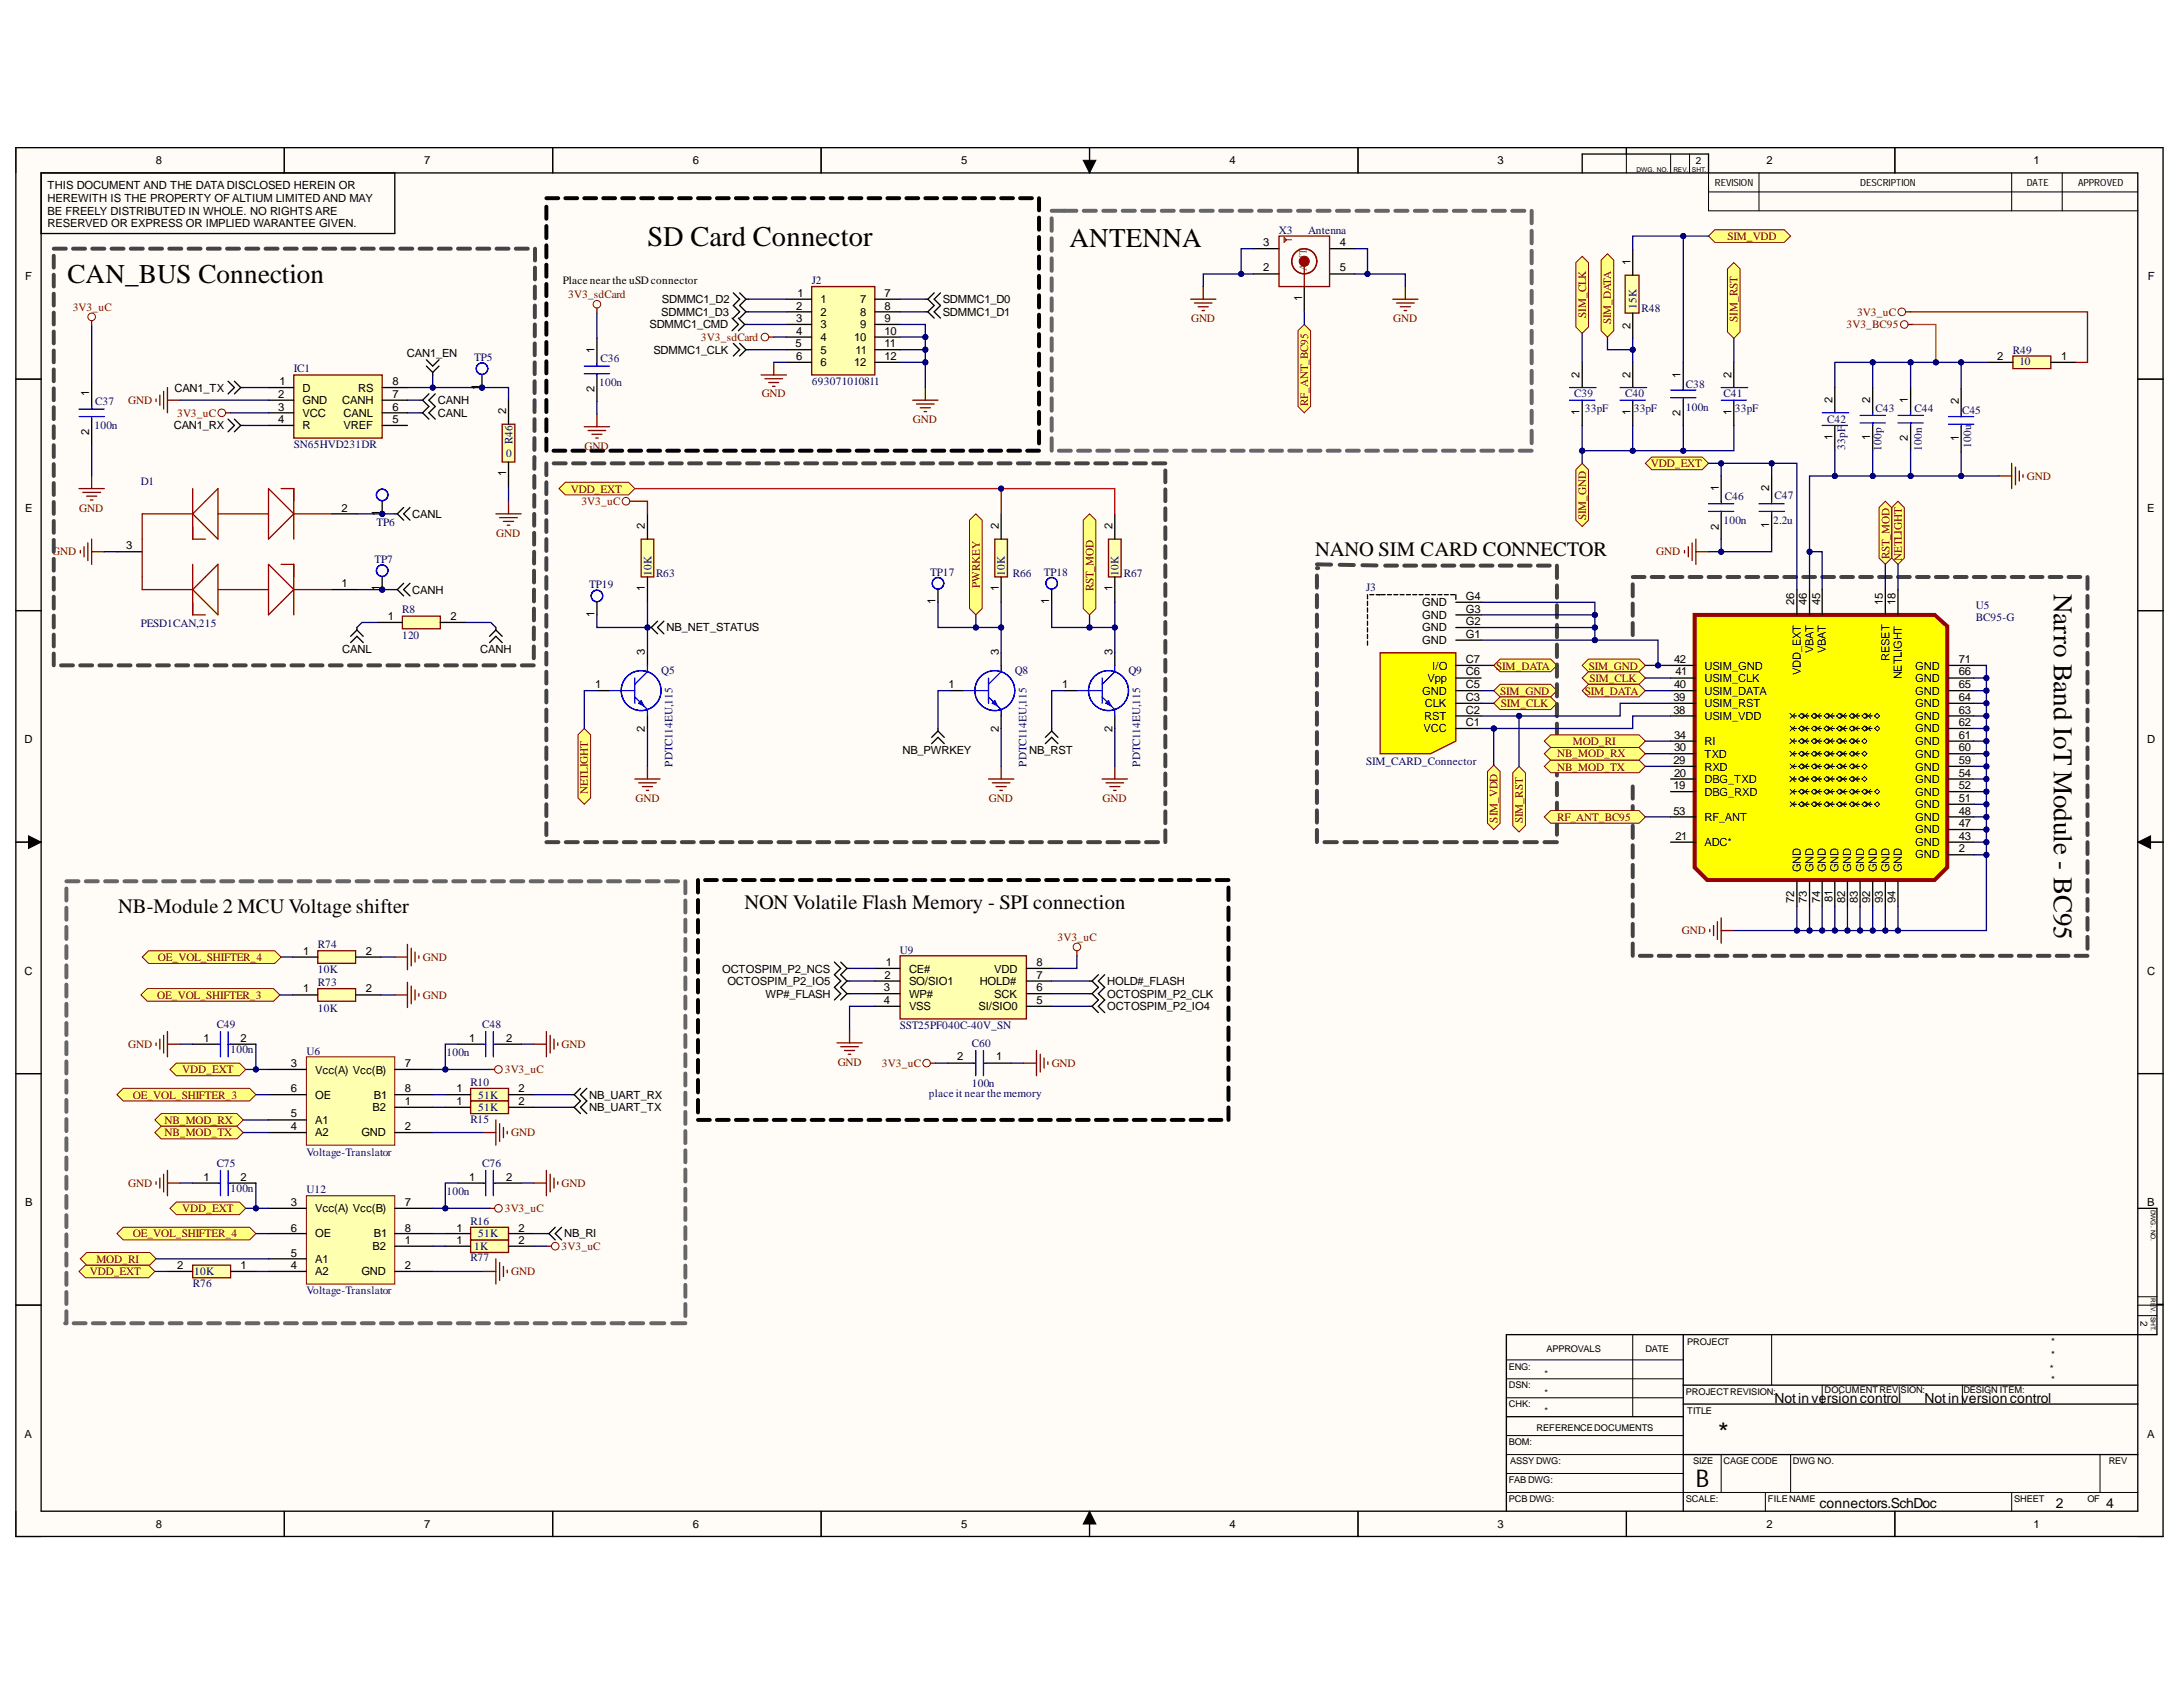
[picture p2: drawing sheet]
<svg xmlns="http://www.w3.org/2000/svg" width="279mm" height="216mm" viewBox="0 0 279 216" stroke-linecap="round" stroke-linejoin="round" font-family="sans-serif">
<defs><g id="words">
<text font-size="3.6" x="82.9" y="31.5">SD Card Connector</text>
<g font-size="3.5">
<text x="136.9" y="31.6">ANTENNA</text>
<text x="8.6" y="36.2">CAN_BUS Connection</text>
<text x="262.9" y="76" transform="rotate(90 262.9 76)">Narro Band IoT Module - BC95</text>
<text x="219.9" y="184.5">*</text>
</g>
<text font-size="3.1" x="217" y="190.3">B</text>
<g font-size="2.6">
<text x="168.3" y="71.2">NANO SIM CARD CONNECTOR</text>
<text x="15.1" y="116.9">NB-Module 2 MCU Voltage shifter</text>
<text x="95.3" y="116.3">NON Volatile Flash Memory - SPI connection</text>
</g>
<g font-size="1.8">
<text x="227.1" y="179.5">Notinversioncontrol</text>
<text x="246.3" y="179.5">Notinversioncontrol</text>
<text x="232.9" y="193">connectors.SchDoc</text>
<text x="263.1" y="193">2</text>
<text x="269.6" y="193">4</text>
</g>
<g font-size="1.4">
<text x="20" y="21">8</text>
<text x="54.3" y="21">7</text>
<text x="88.7" y="21">6</text>
<text x="123" y="21">5</text>
<text x="157.4" y="21">4</text>
<text x="191.7" y="21">3</text>
<text x="226.1" y="21">2</text>
<text x="260.3" y="21">1</text>
<text x="6.1" y="24.2">THIS DOCUMENT AND THE DATA DISCLOSED HEREIN OR</text>
<text x="6.1" y="25.9">HEREWITH IS THE PROPERTY OF ALTIUM LIMITED AND MAY</text>
<text x="6.1" y="27.5">BE FREELY DISTRIBUTED IN WHOLE. NO RIGHTS ARE</text>
<text x="6.1" y="29.1">RESERVED OR EXPRESS OR IMPLIED WARANTEE GIVEN.</text>
<text x="3.2" y="35.8">F</text>
<text x="161.7" y="34.7">2</text>
<text x="161.7" y="31.5">3</text>
<text x="171.5" y="34.7">5</text>
<text x="171.5" y="31.5">4</text>
<text x="208.7" y="34" transform="rotate(-90 208.7 34)">1</text>
<text x="274.9" y="35.8">F</text>
<text x="72" y="36.3">Place near the uSDconnector</text>
<text x="83.1" y="42">SDMMC1_CMD</text>
<text x="84.6" y="40.4">SDMMC1_D3</text>
<text x="84.7" y="38.8">SDMMC1_D2</text>
<text x="101.9" y="39.6">2</text>
<text x="101.9" y="41.2">3</text>
<text x="102.1" y="38">1</text>
<text x="105" y="38.8">1</text>
<text x="105" y="40.4">2</text>
<text x="105" y="42">3</text>
<text x="110.1" y="38.8">7</text>
<text x="110.1" y="40.4">8</text>
<text x="110.1" y="42">9</text>
<text x="113.2" y="38">7</text>
<text x="113.2" y="39.6">8</text>
<text x="113.2" y="41.2">9</text>
<text x="120.7" y="38.8">SDMMC1_D0</text>
<text x="120.7" y="40.4">SDMMC1_D1</text>
<text x="166.7" y="38.5" transform="rotate(-90 166.7 38.5)">1</text>
<text x="52.1" y="45.7">CAN1_EN</text>
<text x="76.1" y="45.2" transform="rotate(-90 76.1 45.2)">1</text>
<text x="83.6" y="45.3">SDMMC1_CLK</text>
<text x="101.8" y="44.4">5</text>
<text x="101.9" y="42.8">4</text>
<text x="101.9" y="46">6</text>
<text x="105" y="43.7">4</text>
<text x="105" y="45.3">5</text>
<text x="105" y="46.9">6</text>
<text x="109.3" y="43.7">10</text>
<text x="109.3" y="46.9">12</text>
<text x="109.5" y="45.3">11</text>
<text x="113.2" y="42.8">10</text>
<text x="113.2" y="44.4">11</text>
<text x="113.2" y="46">12</text>
<text x="208.7" y="42.1" transform="rotate(-90 208.7 42.1)">2</text>
<text x="255.6" y="46">2</text>
<text x="263.8" y="46">1</text>
<text x="11.4" y="50.7" transform="rotate(-90 11.4 50.7)">1</text>
<text x="22.3" y="50.1">CAN1_TX</text>
<text x="35.6" y="51">2</text>
<text x="35.6" y="52.6">3</text>
<text x="35.8" y="49.3">1</text>
<text x="38.7" y="50.1">D</text>
<text x="38.7" y="51.7">GND</text>
<text x="38.7" y="53.3">VCC</text>
<text x="43.8" y="51.7">CANH</text>
<text x="44" y="53.3">CANL</text>
<text x="45.8" y="50.1">RS</text>
<text x="50.2" y="49.3">8</text>
<text x="50.2" y="51">7</text>
<text x="50.2" y="52.6">6</text>
<text x="56.1" y="53.3">CANL</text>
<text x="56.1" y="51.7">CANH</text>
<text x="61.4" y="49.9" transform="rotate(-90 61.4 49.9)">1</text>
<text x="64.8" y="53" transform="rotate(-90 64.8 53)">2</text>
<text x="76.1" y="50.2" transform="rotate(-90 76.1 50.2)">2</text>
<text x="202.2" y="53.1" transform="rotate(-90 202.2 53.1)">1</text>
<text x="202.2" y="48.3" transform="rotate(-90 202.2 48.3)">2</text>
<text x="208.7" y="53.1" transform="rotate(-90 208.7 53.1)">1</text>
<text x="208.7" y="48.3" transform="rotate(-90 208.7 48.3)">2</text>
<text x="215.1" y="53.2" transform="rotate(-90 215.1 53.2)">2</text>
<text x="215.1" y="48.3" transform="rotate(-90 215.1 48.3)">1</text>
<text x="221.6" y="53.1" transform="rotate(-90 221.6 53.1)">1</text>
<text x="221.6" y="48.3" transform="rotate(-90 221.6 48.3)">2</text>
<text x="234.5" y="51.5" transform="rotate(-90 234.5 51.5)">2</text>
<text x="239.4" y="51.5" transform="rotate(-90 239.4 51.5)">2</text>
<text x="244.2" y="51.5" transform="rotate(-90 244.2 51.5)">1</text>
<text x="250.7" y="51.7" transform="rotate(-90 250.7 51.7)">2</text>
<text x="11.4" y="55.7" transform="rotate(-90 11.4 55.7)">2</text>
<text x="22.2" y="54.9">CAN1_RX</text>
<text x="35.6" y="54.2">4</text>
<text x="38.7" y="54.9">R</text>
<text x="44" y="54.9">VREF</text>
<text x="50.2" y="54.2">5</text>
<text x="234.5" y="56.3" transform="rotate(-90 234.5 56.3)">1</text>
<text x="239.4" y="56.3" transform="rotate(-90 239.4 56.3)">1</text>
<text x="244.2" y="56.4" transform="rotate(-90 244.2 56.4)">2</text>
<text x="250.7" y="56.4" transform="rotate(-90 250.7 56.4)">1</text>
<text x="3.2" y="65.5">E</text>
<text x="43.7" y="65.5">2</text>
<text x="48.6" y="66" transform="rotate(-90 48.6 66)">1</text>
<text x="64.8" y="60.9" transform="rotate(-90 64.8 60.9)">1</text>
<text x="220" y="62.9" transform="rotate(-90 220 62.9)">1</text>
<text x="226.4" y="62.9" transform="rotate(-90 226.4 62.9)">2</text>
<text x="274.8" y="65.5">E</text>
<text x="16.1" y="70.3">3</text>
<text x="52.8" y="66.2">CANL</text>
<text x="82.5" y="67.7" transform="rotate(-90 82.5 67.7)">2</text>
<text x="127.8" y="67.7" transform="rotate(-90 127.8 67.7)">2</text>
<text x="142.4" y="67.7" transform="rotate(-90 142.4 67.7)">2</text>
<text x="220" y="67.8" transform="rotate(-90 220 67.8)">2</text>
<text x="226.4" y="67.6" transform="rotate(-90 226.4 67.6)">1</text>
<text x="43.7" y="75.1">1</text>
<text x="48.6" y="75.6" transform="rotate(-90 48.6 75.6)">1</text>
<text x="52.8" y="76">CANH</text>
<text x="82.5" y="75.6" transform="rotate(-90 82.5 75.6)">1</text>
<text x="119.7" y="77.3" transform="rotate(-90 119.7 77.3)">1</text>
<text x="127.8" y="75.6" transform="rotate(-90 127.8 75.6)">1</text>
<text x="134.3" y="77.3" transform="rotate(-90 134.3 77.3)">1</text>
<text x="142.4" y="75.6" transform="rotate(-90 142.4 75.6)">1</text>
<text x="182" y="77.6">GND</text>
<text x="187.6" y="76.8">G4</text>
<text x="229.6" y="77.4" transform="rotate(-90 229.6 77.4)">26</text>
<text x="231.3" y="77.4" transform="rotate(-90 231.3 77.4)">46</text>
<text x="232.9" y="77.4" transform="rotate(-90 232.9 77.4)">45</text>
<text x="241" y="77.4" transform="rotate(-90 241 77.4)">15</text>
<text x="242.6" y="77.4" transform="rotate(-90 242.6 77.4)">18</text>
<text x="43.8" y="83.6">CANL</text>
<text x="49.6" y="79.3">1</text>
<text x="57.7" y="79.3">2</text>
<text x="61.5" y="83.6">CANH</text>
<text x="76.1" y="78.9" transform="rotate(-90 76.1 78.9)">1</text>
<text x="82.5" y="83.8" transform="rotate(-90 82.5 83.8)">3</text>
<text x="85.3" y="80.8">NB_NET_STATUS</text>
<text x="127.8" y="83.8" transform="rotate(-90 127.8 83.8)">3</text>
<text x="142.4" y="83.8" transform="rotate(-90 142.4 83.8)">3</text>
<text x="182" y="82.4">GND</text>
<text x="182" y="80.8">GND</text>
<text x="182" y="79.2">GND</text>
<text x="187.6" y="81.6">G1</text>
<text x="187.6" y="80">G2</text>
<text x="187.6" y="78.4">G3</text>
<text x="232.1" y="83.6" transform="rotate(-90 232.1 83.6)">VBAT</text>
<text x="233.7" y="83.6" transform="rotate(-90 233.7 83.6)">VBAT</text>
<text x="76.2" y="88.1">1</text>
<text x="121.4" y="88.1">1</text>
<text x="136" y="88.1">1</text>
<text x="182" y="88.9">GND</text>
<text x="182.7" y="87.3">Vpp</text>
<text x="183.3" y="85.7">I/O</text>
<text x="187.6" y="89.7">C3</text>
<text x="187.6" y="88.1">C5</text>
<text x="187.6" y="86.4">C6</text>
<text x="187.6" y="84.8">C7</text>
<text x="214.2" y="89.7">39</text>
<text x="214.3" y="84.8">42</text>
<text x="214.3" y="88.1">40</text>
<text x="214.4" y="86.4">41</text>
<text x="218.1" y="85.7">USIM_GND</text>
<text x="218.1" y="87.3">USIM_CLK</text>
<text x="218.1" y="88.9">USIM_DATA</text>
<text x="230.5" y="86.4" transform="rotate(-90 230.5 86.4)">VDD_EXT</text>
<text x="241.8" y="84.6" transform="rotate(-90 241.8 84.6)">RESET</text>
<text x="243.4" y="87" transform="rotate(-90 243.4 87)">NETLIGHT</text>
<text x="245.1" y="88.9">GND</text>
<text x="245.1" y="87.3">GND</text>
<text x="245.1" y="85.7">GND</text>
<text x="250.7" y="89.7">64</text>
<text x="250.7" y="88.1">65</text>
<text x="250.7" y="86.4">66</text>
<text x="250.7" y="84.8">71</text>
<text x="3.1" y="95.1">D</text>
<text x="82.5" y="93.6" transform="rotate(-90 82.5 93.6)">2</text>
<text x="127.8" y="93.6" transform="rotate(-90 127.8 93.6)">2</text>
<text x="142.4" y="93.6" transform="rotate(-90 142.4 93.6)">2</text>
<text x="182.2" y="93.7">VCC</text>
<text x="182.3" y="92.1">RST</text>
<text x="182.4" y="90.5">CLK</text>
<text x="187.6" y="93">C1</text>
<text x="187.6" y="91.3">C2</text>
<text x="214.2" y="91.3">38</text>
<text x="214.3" y="94.6">34</text>
<text x="218.1" y="95.3">RI</text>
<text x="218.1" y="90.5">USIM_RST</text>
<text x="218.1" y="92.1">USIM_VDD</text>
<text x="245.1" y="95.3">GND</text>
<text x="245.1" y="93.7">GND</text>
<text x="245.1" y="92.1">GND</text>
<text x="245.1" y="90.5">GND</text>
<text x="250.7" y="94.6">61</text>
<text x="250.7" y="93">62</text>
<text x="250.7" y="91.3">63</text>
<text x="274.8" y="95.1">D</text>
<text x="115.5" y="96.5">NB_PWRKEY</text>
<text x="131.7" y="96.5">NB_RST</text>
<text x="214.2" y="97.8">29</text>
<text x="214.2" y="101">19</text>
<text x="214.3" y="96.2">30</text>
<text x="214.3" y="99.4">20</text>
<text x="218.1" y="97">TXD</text>
<text x="218.1" y="98.6">RXD</text>
<text x="218.1" y="100.2">DBG_TXD</text>
<text x="218.1" y="101.8">DBG_RXD</text>
<text x="245.1" y="101.8">GND</text>
<text x="245.1" y="100.2">GND</text>
<text x="245.1" y="98.6">GND</text>
<text x="245.1" y="97">GND</text>
<text x="250.7" y="101">52</text>
<text x="250.7" y="99.4">54</text>
<text x="250.7" y="97.8">59</text>
<text x="250.7" y="96.2">60</text>
<text x="214.2" y="104.3">53</text>
<text x="214.4" y="107.5">21</text>
<text x="218.1" y="105">RF_ANT</text>
<text x="245.1" y="106.6">GND</text>
<text x="245.1" y="105">GND</text>
<text x="245.1" y="103.4">GND</text>
<text x="250.7" y="107.5">43</text>
<text x="250.7" y="105.9">47</text>
<text x="250.7" y="104.3">48</text>
<text x="250.7" y="102.6">51</text>
<text x="218.1" y="108.3">ADC*</text>
<text x="230.5" y="111.6" transform="rotate(-90 230.5 111.6)">GND</text>
<text x="232.1" y="111.6" transform="rotate(-90 232.1 111.6)">GND</text>
<text x="233.7" y="111.6" transform="rotate(-90 233.7 111.6)">GND</text>
<text x="235.3" y="111.6" transform="rotate(-90 235.3 111.6)">GND</text>
<text x="236.9" y="111.6" transform="rotate(-90 236.9 111.6)">GND</text>
<text x="238.6" y="111.6" transform="rotate(-90 238.6 111.6)">GND</text>
<text x="240.2" y="111.6" transform="rotate(-90 240.2 111.6)">GND</text>
<text x="241.8" y="111.6" transform="rotate(-90 241.8 111.6)">GND</text>
<text x="243.4" y="111.6" transform="rotate(-90 243.4 111.6)">GND</text>
<text x="245.1" y="109.9">GND</text>
<text x="245.1" y="108.3">GND</text>
<text x="250.7" y="109.1">2</text>
<text x="229.6" y="115.6" transform="rotate(-90 229.6 115.6)">72</text>
<text x="231.3" y="115.6" transform="rotate(-90 231.3 115.6)">73</text>
<text x="232.9" y="115.6" transform="rotate(-90 232.9 115.6)">74</text>
<text x="234.5" y="115.4" transform="rotate(-90 234.5 115.4)">81</text>
<text x="236.2" y="115.6" transform="rotate(-90 236.2 115.6)">82</text>
<text x="237.8" y="115.6" transform="rotate(-90 237.8 115.6)">83</text>
<text x="239.4" y="115.6" transform="rotate(-90 239.4 115.6)">92</text>
<text x="241" y="115.6" transform="rotate(-90 241 115.6)">93</text>
<text x="242.6" y="115.6" transform="rotate(-90 242.6 115.6)">94</text>
<text x="3.1" y="124.7">C</text>
<text x="38.8" y="122.2">1</text>
<text x="46.8" y="122.2">2</text>
<text x="92.4" y="124.5">OCTOSPIM_P2_NCS</text>
<text x="113.2" y="125.2">2</text>
<text x="113.4" y="123.6">1</text>
<text x="116.3" y="124.5">CE#</text>
<text x="127.3" y="124.5">VDD</text>
<text x="132.7" y="123.6">8</text>
<text x="132.7" y="125.2">7</text>
<text x="274.8" y="124.7">C</text>
<text x="38.8" y="127">1</text>
<text x="46.8" y="127">2</text>
<text x="93.1" y="126.1">OCTOSPIM_P2_IO5</text>
<text x="98" y="127.7">WP#_FLASH</text>
<text x="113.1" y="126.8">3</text>
<text x="113.1" y="128.5">4</text>
<text x="116.3" y="126.1">SO/SIO1</text>
<text x="116.3" y="127.7">WP#</text>
<text x="116.3" y="129.3">VSS</text>
<text x="125.2" y="129.3">SI/SIO0</text>
<text x="125.4" y="126.1">HOLD#</text>
<text x="127.3" y="127.7">SCK</text>
<text x="132.7" y="126.8">6</text>
<text x="132.7" y="128.5">5</text>
<text x="141.7" y="129.3">OCTOSPIM_P2_IO4</text>
<text x="141.7" y="127.7">OCTOSPIM_P2_CLK</text>
<text x="141.7" y="126.1">HOLD#_FLASH</text>
<text x="26" y="133.4">1</text>
<text x="30.8" y="133.4">2</text>
<text x="37.2" y="136.6">3</text>
<text x="40.3" y="137.4">Vcc(A) Vcc(B)</text>
<text x="51.8" y="136.6">7</text>
<text x="60" y="133.4">1</text>
<text x="64.8" y="133.4">2</text>
<text x="122.5" y="135.7">2</text>
<text x="127.5" y="135.7">1</text>
<text x="37.2" y="139.8">6</text>
<text x="37.2" y="143">5</text>
<text x="40.3" y="140.6">OE</text>
<text x="40.3" y="143.8">A1</text>
<text x="47.7" y="142.2">B2</text>
<text x="47.9" y="140.6">B1</text>
<text x="51.8" y="141.4">1</text>
<text x="51.8" y="139.8">8</text>
<text x="58.4" y="139.8">1</text>
<text x="58.4" y="141.4">1</text>
<text x="66.4" y="139.8">2</text>
<text x="66.4" y="141.4">2</text>
<text x="75.4" y="142.2">NB_UART_TX</text>
<text x="75.4" y="140.6">NB_UART_RX</text>
<text x="37.2" y="144.7">4</text>
<text x="40.3" y="145.4">A2</text>
<text x="46.3" y="145.4">GND</text>
<text x="51.8" y="144.7">2</text>
<text x="3.2" y="154.3">B</text>
<text x="26" y="151.1">1</text>
<text x="30.8" y="151.1">2</text>
<text x="37.2" y="154.3">3</text>
<text x="40.3" y="155.2">Vcc(A) Vcc(B)</text>
<text x="51.8" y="154.3">7</text>
<text x="60" y="151.1">1</text>
<text x="64.8" y="151.1">2</text>
<text x="274.8" y="154.3">B</text>
<text x="37.2" y="157.6">6</text>
<text x="37.2" y="160.8">5</text>
<text x="40.3" y="158.4">OE</text>
<text x="40.3" y="161.6">A1</text>
<text x="47.7" y="160">B2</text>
<text x="47.9" y="158.4">B1</text>
<text x="51.8" y="159.2">1</text>
<text x="51.8" y="157.6">8</text>
<text x="58.4" y="159.2">1</text>
<text x="58.4" y="157.6">1</text>
<text x="66.4" y="159.2">2</text>
<text x="66.4" y="157.6">2</text>
<text x="72.2" y="158.4">NB_RI</text>
<text x="22.7" y="162.4">2</text>
<text x="30.8" y="162.4">1</text>
<text x="37.2" y="162.4">4</text>
<text x="40.3" y="163.2">A2</text>
<text x="46.3" y="163.2">GND</text>
<text x="51.8" y="162.4">2</text>
<text x="3.1" y="184">A</text>
<text x="274.8" y="184">A</text>
<text x="20" y="195.6">8</text>
<text x="54.3" y="195.6">7</text>
<text x="88.7" y="195.6">6</text>
<text x="123" y="195.6">5</text>
<text x="157.4" y="195.6">4</text>
<text x="191.7" y="195.6">3</text>
<text x="226.1" y="195.6">2</text>
<text x="260.3" y="195.6">1</text>
</g>
<g font-size="1.4" fill="#000080">
<text x="163.7" y="29.9">X3</text>
<text x="167.4" y="29.9">Antenna</text>
<text x="103.9" y="36.3">J2</text>
<text x="209.4" y="39.5" transform="rotate(-90 209.4 39.5)">15K</text>
<text x="210.1" y="39.9">R48</text>
<text x="37.6" y="47.7">IC1</text>
<text x="60.7" y="46.2">TP5</text>
<text x="76.9" y="46.4">C36</text>
<text x="257.6" y="45.3">R49</text>
<text x="258.5" y="46.7">10</text>
<text x="12.2" y="51.9">C37</text>
<text x="76.7" y="49.4">100n</text>
<text x="103.9" y="49.3">693071010811</text>
<text x="201.5" y="50.9">C39</text>
<text x="202.8" y="52.7">33pF</text>
<text x="208" y="50.9">C40</text>
<text x="209.1" y="52.7">33pF</text>
<text x="215.8" y="49.6">C38</text>
<text x="215.8" y="52.6">100n</text>
<text x="220.6" y="50.9">C41</text>
<text x="222" y="52.7">33pF</text>
<text x="240" y="52.7">C43</text>
<text x="245" y="52.7">C44</text>
<text x="251.1" y="53">C45</text>
<text x="12.1" y="54.9">100n</text>
<text x="37.6" y="57.4">SN65HVD231DR</text>
<text x="64.8" y="58.5">0</text>
<text x="65.6" y="56.9" transform="rotate(-90 65.6 56.9)">R46</text>
<text x="233.9" y="54.2">C42</text>
<text x="236.2" y="57.5" transform="rotate(-90 236.2 57.5)">33pF</text>
<text x="240.8" y="57.7" transform="rotate(-90 240.8 57.7)">100p</text>
<text x="246" y="57.7" transform="rotate(-90 246 57.7)">100n</text>
<text x="252.3" y="57.4" transform="rotate(-90 252.3 57.4)">100u</text>
<text x="18" y="62">D1</text>
<text x="220.8" y="64">C46</text>
<text x="227.1" y="63.8">C47</text>
<text x="48.2" y="67.3">TP6</text>
<text x="220.6" y="67.1">100n</text>
<text x="226.9" y="67.1">2.2u</text>
<text x="47.9" y="72.1">TP7</text>
<text x="75.4" y="75.3">TP19</text>
<text x="83.4" y="73.7" transform="rotate(-90 83.4 73.7)">10K</text>
<text x="84" y="73.9">R63</text>
<text x="119.1" y="73.7">TP17</text>
<text x="128.6" y="73.7" transform="rotate(-90 128.6 73.7)">10K</text>
<text x="129.6" y="73.9">R66</text>
<text x="133.6" y="73.7">TP18</text>
<text x="143.1" y="73.7" transform="rotate(-90 143.1 73.7)">10K</text>
<text x="143.8" y="73.9">R67</text>
<text x="174.9" y="75.6">J3</text>
<text x="252.9" y="77.9">U5</text>
<text x="18" y="80.2">PESD1CAN,215</text>
<text x="51.5" y="78.5">R8</text>
<text x="51.5" y="81.8">120</text>
<text x="252.9" y="79.5">BC95-G</text>
<text x="84.6" y="86.3">Q5</text>
<text x="129.9" y="86.3">Q8</text>
<text x="144.4" y="86.3">Q9</text>
<text x="86.1" y="98.1" transform="rotate(-90 86.1 98.1)">PDTC114EU,115</text>
<text x="131.4" y="98.1" transform="rotate(-90 131.4 98.1)">PDTC114EU,115</text>
<text x="145.9" y="98.1" transform="rotate(-90 145.9 98.1)">PDTC114EU,115</text>
<text x="174.9" y="97.9">SIM_CARD_Connector</text>
<text x="40.7" y="121.4">R74</text>
<text x="40.7" y="124.6">10K</text>
<text x="115.2" y="122">U9</text>
<text x="27.7" y="131.6">C49</text>
<text x="40.7" y="126.2">R73</text>
<text x="40.7" y="129.5">10K</text>
<text x="61.7" y="131.6">C48</text>
<text x="115.2" y="131.7">SST25PF040C-40V_SN</text>
<text x="29.5" y="134.8">100n</text>
<text x="39.2" y="135">U6</text>
<text x="57.2" y="135.1">100n</text>
<text x="124.4" y="133.9">C60</text>
<text x="60.2" y="139">R10</text>
<text x="60.2" y="143.7">R15</text>
<text x="61.2" y="140.6">51K</text>
<text x="61.2" y="142.2">51K</text>
<text x="118.9" y="140.5">place it near the memory</text>
<text x="124.4" y="139.1">100n</text>
<text x="27.7" y="149.3">C75</text>
<text x="39.2" y="147.9">Voltage-Translator</text>
<text x="61.7" y="149.3">C76</text>
<text x="29.5" y="152.5">100n</text>
<text x="39.2" y="152.7">U12</text>
<text x="57.2" y="152.9">100n</text>
<text x="60.2" y="161.4">R77</text>
<text x="60.2" y="156.8">R16</text>
<text x="60.7" y="160">1K</text>
<text x="61.2" y="158.4">51K</text>
<text x="24.7" y="164.7">R76</text>
<text x="24.9" y="163.2">10K</text>
<text x="39.2" y="165.6">Voltage-Translator</text>
</g>
<text font-size="1.4" fill="#666" x="167.2" y="34.7" transform="rotate(-90 167.2 34.7)">ANT</text>
<g font-size="1.4" fill="#800000">
<text x="221.1" y="30.7">SIM_VDD</text>
<text x="9.3" y="39.8">3V3_uC</text>
<text x="72.7" y="38.1">3V3_sdCard</text>
<text x="152.4" y="41.2">GND</text>
<text x="178.3" y="41.2">GND</text>
<text x="203" y="40.6" transform="rotate(-90 203 40.6)">SIM_CLK</text>
<text x="206.2" y="41.5" transform="rotate(-90 206.2 41.5)">SIM_DATA</text>
<text x="222.4" y="41.1" transform="rotate(-90 222.4 41.1)">SIM_RST</text>
<text x="236.3" y="42">3V3_BC95</text>
<text x="237.7" y="40.4">3V3_uC</text>
<text x="89.7" y="43.6">3V3_sdCard</text>
<text x="16.4" y="51.7">GND</text>
<text x="22.7" y="53.3">3V3_uC</text>
<text x="97.5" y="50.9">GND</text>
<text x="167.4" y="52" transform="rotate(-90 167.4 52)">RF_ANT_BC95</text>
<text x="74.8" y="57.5">GND</text>
<text x="116.9" y="54.2">GND</text>
<text x="211.3" y="59.8">VDD_EXT</text>
<text x="10.1" y="65.5">GND</text>
<text x="73.1" y="63">VDD_EXT</text>
<text x="74.4" y="64.6">3V3_uC</text>
<text x="259.4" y="61.4">GND</text>
<text x="6.7" y="71.1">GND</text>
<text x="63.5" y="68.7">GND</text>
<text x="203" y="66.6" transform="rotate(-90 203 66.6)">SIM_GND</text>
<text x="212" y="71.1">GND</text>
<text x="241.8" y="71.6" transform="rotate(-90 241.8 71.6)">RST_MOD</text>
<text x="243.4" y="71.7" transform="rotate(-90 243.4 71.7)">NETLIGHT</text>
<text x="125.4" y="75.3" transform="rotate(-90 125.4 75.3)">PWRKEY</text>
<text x="139.9" y="75.6" transform="rotate(-90 139.9 75.6)">RST_MOD</text>
<text x="191.5" y="85.7">SIM_DATA</text>
<text x="192" y="88.9">SIM_GND</text>
<text x="202.8" y="88.9">SIM_DATA</text>
<text x="203.3" y="85.7">SIM_GND</text>
<text x="203.4" y="87.3">SIM_CLK</text>
<text x="192.1" y="90.5">SIM_CLK</text>
<text x="201.3" y="95.3">MOD_RI</text>
<text x="75.3" y="101.7" transform="rotate(-90 75.3 101.7)">NETLIGHT</text>
<text x="199.3" y="98.6">NB_MOD_TX</text>
<text x="199.3" y="96.9">NB_MOD_RX</text>
<text x="81.3" y="102.6">GND</text>
<text x="126.6" y="102.6">GND</text>
<text x="141.1" y="102.6">GND</text>
<text x="191.7" y="105.3" transform="rotate(-90 191.7 105.3)">SIM_VDD</text>
<text x="194.9" y="105.3" transform="rotate(-90 194.9 105.3)">SIM_RST</text>
<text x="199.3" y="105">RF_ANT_BC95</text>
<text x="215.3" y="119.6">GND</text>
<text x="20.2" y="123">OE_VOL_SHIFTER_4</text>
<text x="54.1" y="123">GND</text>
<text x="135.4" y="120.4">3V3_uC</text>
<text x="20.1" y="127.9">OE_VOL_SHIFTER_3</text>
<text x="54.1" y="127.9">GND</text>
<text x="16.4" y="134.1">GND</text>
<text x="23.3" y="137.3">VDD_EXT</text>
<text x="64.6" y="137.3">3V3_uC</text>
<text x="71.9" y="134.1">GND</text>
<text x="107.2" y="136.4">GND</text>
<text x="112.9" y="136.6">3V3_uC</text>
<text x="134.6" y="136.6">GND</text>
<text x="17" y="140.6">OE_VOL_SHIFTER_3</text>
<text x="21.1" y="143.8">NB_MOD_RX</text>
<text x="21.1" y="145.4">NB_MOD_TX</text>
<text x="65.4" y="145.4">GND</text>
<text x="16.4" y="151.9">GND</text>
<text x="23.3" y="155.2">VDD_EXT</text>
<text x="64.6" y="155.2">3V3_uC</text>
<text x="71.9" y="151.9">GND</text>
<text x="12.3" y="161.6">MOD_RI</text>
<text x="17" y="158.4">OE_VOL_SHIFTER_4</text>
<text x="71.9" y="160">3V3_uC</text>
<text x="11.5" y="163.2">VDD_EXT</text>
<text x="65.4" y="163.2">GND</text>
</g>
<g font-size="1.3">
<text x="217" y="21">2</text>
<text x="219.5" y="23.8">REVISION</text>
<text x="238.1" y="23.8">DESCRIPTION</text>
<text x="259.4" y="23.8">DATE</text>
<text x="266" y="23.8">APPROVED</text>
<text x="262.5" y="172.1">*</text>
<text x="262.5" y="173.8">*</text>
<text x="274" y="169" transform="rotate(90 274 169)">2</text>
<text x="262.4" y="175.5">*</text>
<text x="262.5" y="177">*</text>
</g>
<g font-size="1.2">
<text x="197.9" y="173">APPROVALS</text>
<text x="210.6" y="173">DATE</text>
<text x="215.9" y="172.1">PROJECT</text>
<text x="193.1" y="175.3">ENG:</text>
<text x="193.1" y="177.6">DSN:</text>
<text x="197.7" y="176.2">*</text>
<text x="197.7" y="178.7">*</text>
<text x="215.8" y="178.5">PROJECTREVISION:</text>
<text x="233.5" y="178.3">DOCUMENTREVISION:</text>
<text x="251.3" y="178.3">DESIGN ITEM:</text>
<text x="193.1" y="180.1">CHK:</text>
<text x="193.1" y="184.9">BOM:</text>
<text x="196.7" y="183.1">REFERENCEDOCUMENTS</text>
<text x="197.7" y="180.9">*</text>
<text x="215.9" y="180.9">TITLE</text>
<text x="193.1" y="189.8">FAB DWG:</text>
<text x="193.3" y="187.4">ASSY DWG:</text>
<text x="216.7" y="187.4">SIZE</text>
<text x="220.6" y="187.4">CAGE CODE</text>
<text x="229.5" y="187.4">DWG NO.</text>
<text x="269.9" y="187.4">REV</text>
<text x="193.1" y="192.2">PCB DWG:</text>
<text x="215.8" y="192.2">SCALE:</text>
<text x="226.3" y="192.2">FILENAME</text>
<text x="257.8" y="192.2">SHEET</text>
<text x="267.2" y="192.2">OF</text>
</g>
<g font-size=".8">
<text x="209.4" y="22">DWG. NO.</text>
<text x="214.2" y="22">REV.</text>
<text x="216.5" y="22">SHT.</text>
<text x="275.3" y="154.8" transform="rotate(90 275.3 154.8)">DWG. NO.</text>
<text x="275.3" y="166.1" transform="rotate(90 275.3 166.1)">REV.</text>
<text x="275.3" y="168.5" transform="rotate(90 275.3 168.5)">SHT.</text>
</g>
</g></defs>
<g fill="#fffcf8">
<path d="M2 18.9h274.9v177.8h-274.9z" fill-rule="evenodd"/>
<path d="M5.3 22.1h268.3v171.3h-268.3z" fill-rule="evenodd"/>
</g>
<g fill="none" stroke="#000" stroke-width=".13">
<path d="M2 18.9v3.2M36.4 18.9v3.2M70.7 18.9v3.2M105.1 18.9v3.2M139.4 18.9v3.2M173.8 18.9v3.2M208.2 18.9v3.2M213.8 19.7v2.4M216.2 19.7v2.4M242.5 18.9v3.2M138.6 20.5h1.7l-.9 1.6zM218.7 22.1v4.9h54.9"/>
<path d="M218.7 24.6h54.9M225.1 22.1v4.9M257.5 22.1v4.9M263.9 22.1v4.9M2 48.5h3.3M273.6 48.5h3.3M2 78.1h3.3M273.6 78.2h3.3M2 107.8h3.3M3.6 107l1.7 .8-1.7 .8zM273.6 107.8l1.7-.8v1.6zM273.6 107.8h3.3"/>
<path d="M2 137.4h3.3M273.6 137.4h3.3M2 167h3.3M192.8 176.5h22.6M192.8 174h22.6M192.8 178.9h22.6M209 170.8v10.5M226.7 170.8v6.5M233.2 177.3v2.4M251.2 177.3v2.4M273.6 167h3.3M273.6 168.4h2.5"/>
<path d="M273.6 166h2.5M2 193.4v3.3h3.3M36.4 193.4v3.3M70.7 193.4v3.3M105.1 193.4v3.3M139.4 193.4l.9 1.6h-1.7zM139.4 193.4v3.3M173.8 193.4v3.3M192.8 191h80.8M192.8 186.2h22.6M192.8 183.7h22.6M192.8 188.6h22.6"/>
<path d="M208.2 193.4v3.3M220.3 186.2v4.8M225.9 191v2.4M229.2 186.2v4.8M242.5 193.4v3.3M257.5 191v2.4M268.8 186.2v4.8M273.6 196.7h3.3"/>
</g>
<path d="M218.7 59.3h11.3v16.2M220.3 59.3v1.6M226.7 59.3v1.6M81.2 62.5h61.5v3.3M128.1 62.5v3.3M31.5 136.9h2.9M32.7 133.6v3.3M31.5 154.6h2.9M32.7 151.4v3.2M19.8 162.7h1.6" fill="none" stroke="#fff" stroke-width=".84"/>
<g fill="none" stroke="#000" stroke-width=".17">
<path d="M2 18.9h274.8v177.7h-274.8zM36.4 18.9v3.2M70.7 18.9v3.2M105.1 18.9v3.2M139.4 18.9v3.2M173.8 18.9v3.2M208.2 18.9v.8M242.5 18.9v3.2M5.3 22.1h268.3v171.3h-268.3zM50.5 22.1v7.8h-45.2M202.5 22.1v-2.4h16.2v2.4M2 48.5h3.3"/>
<path d="M273.6 48.5h3.3M2 78.1h3.3M273.6 78.2h3.3M2 107.8h3.3M273.6 107.8h3.3M2 137.4h3.3M273.6 137.4h3.3M273.6 154.6h2.5v16.2h-83.3v22.6M2 167h3.3M215.4 177.3h58.2M215.4 170.8v22.6M215.4 179.7h58.2"/>
<path d="M276.1 166.9h.8M36.4 193.4v3.3M70.7 193.4v3.3M105.1 193.4v3.3M139.4 193.4v3.3M173.8 193.4v3.3M192.8 181.3h22.6M208.2 193.4v3.3M215.4 186.2h58.2M242.5 193.4v3.3"/>
</g>
<path d="M138.6 20.5h1.7l-.9 1.6zM3.6 107l1.7 .8-1.7 .8zM273.6 107.8l1.7-.8v1.6zM139.4 193.4l.9 1.6h-1.7z" fill="#000"/>
<path d="M103.9 36.7h8.1v11.3h-8.1z" fill-rule="evenodd" fill="#ffffb0"/>
<path d="M103.9 36.7h8.1v11.3h-8.1zM97.4 48h3.2M97.9 48.5h2.3M98.4 49h1.3M98.9 49.4h.3M99 46.4v1.6M116.8 51.2h3.2M117.3 51.7h2.3M117.8 52.2h1.3M118.3 52.7h.3M118.4 49.6v1.6" fill="none" stroke="#800000" stroke-width=".17"/>
<g fill="none" stroke="#000" stroke-width=".17">
<path d="M100.6 38.3h3.3M100.6 39.9h3.3M112 38.3h3.2M112 39.9h3.2M76.4 43.3v3.2M76.4 48.1v3.3M100.6 41.5h3.3M100.6 43.1h3.3M100.6 44.8h3.3M100.6 46.4h3.3M112 41.5h3.2M112 43.1h3.2"/>
<path d="M112 44.8h3.2M112 46.4h3.2"/>
</g>
<path d="M74.8 46.9h3.2M74.8 47.8h3.2M76.4 46.5v.4M76.4 47.8v.3" fill="none" stroke="#00f" stroke-width=".17"/>
<path d="M37.6 48h11.3v8.1h-11.3z" fill-rule="evenodd" fill="#ffffb0"/>
<path d="M37.6 48h11.3v8.1h-11.3zM10.1 62.5h3.2M10.6 63h2.3M11.1 63.5h1.3M11.6 64h.3M11.7 60.9v1.6M63.5 65.8h3.2M63.9 66.2h2.3M64.4 66.7h1.3M64.9 67.2h.3M65.1 64.1v1.7" fill="none" stroke="#800000" stroke-width=".17"/>
<path d="M11.7 48.8v3.2M11.7 53.6v3.3M34.4 49.6h3.2M34.4 51.2h3.2M34.4 52.8h3.2M34.4 54.4h3.2M48.9 49.6h3.2M48.9 51.2h3.2M48.9 52.8h3.2M48.9 54.4h3.2" fill="none" stroke="#000" stroke-width=".17"/>
<path d="M10.1 52.4h3.2M10.1 53.3h3.2M11.7 52v.4M11.7 53.3v.3" fill="none" stroke="#00f" stroke-width=".17"/>
<path d="M64.3 54.3h1.6v4.8h-1.6z" fill-rule="evenodd" fill="#ffffb0"/>
<path d="M64.3 54.3h1.6v4.8h-1.6zM10.3 70.4v.4M10.8 70v1.3M11.2 69.5v2.2M11.7 69v3.2M11.7 70.6h1.6" fill="none" stroke="#800000" stroke-width=".17"/>
<path d="M65.1 51.1v3.2M65.1 59.1v3.3M15 70.6h3.2M42.5 75.5h3.2M42.5 65.8h3.2" fill="none" stroke="#000" stroke-width=".17"/>
<g fill="none" stroke="#900" stroke-width=".17">
<path d="M24.7 62.5v6.5h1.6M24.7 72.2v6.5h1.6M24.7 75.5l3.2-3.3v6.5zM24.7 65.8l3.2-3.3v6.5zM24.7 65.8h-6.5v9.7h6.5M27.9 65.8h6.5M27.9 75.5h6.5M34.4 72.2l3.2 3.3-3.2 3.2zM34.4 62.5l3.2 3.3-3.2 3.2zM36 62.5h1.6v6.5M36 72.2h1.6v6.5M37.6 65.8h4.9"/>
<path d="M37.6 75.5h4.9"/>
</g>
<path d="M216.9 78.7h30.7l1.6 1.4v30.9l-1.6 1.6h-29.1l-1.6-1.6z" fill-rule="evenodd" fill="#ff0"/>
<path d="M216.9 78.7h30.7l1.6 1.4v30.9l-1.6 1.6h-29.1l-1.6-1.6z" fill="none" stroke="#900" stroke-width=".51"/>
<g fill="none" stroke="#000" stroke-width=".17">
<path d="M230 75.5v3.2M231.6 75.5v3.2M233.2 75.5v3.2M241.3 75.5v3.2M242.9 75.5v3.2M213.8 99.7h3.3M213.8 98.1h3.3M213.8 96.5h3.3M213.8 94.8h3.3M213.8 91.6h3.3M213.8 90h3.3M213.8 88.4h3.3"/>
<path d="M213.8 86.8h3.3M213.8 85.2h3.3M229.6 99.7h.3M229.6 98.1h.3M229.6 96.5h.3M229.6 94.8h.3M229.6 93.2h.3M229.6 91.6h.3M231.2 99.7h.3M231.2 98.1h.3M231.2 96.5h.3M231.2 94.8h.3"/>
<path d="M231.2 93.2h.3M231.2 91.6h.3M232.8 99.7h.3M232.8 98.1h.3M232.8 96.5h.3M232.8 94.8h.3M232.8 93.2h.3M232.8 91.6h.3M234.4 99.7h.4M234.4 98.1h.4M234.4 96.5h.4M234.4 94.8h.4"/>
<path d="M234.4 93.2h.4M234.4 91.6h.4M236.1 99.7h.3M236.1 98.1h.3M236.1 96.5h.3M236.1 94.8h.3M236.1 93.2h.3M236.1 91.6h.3M237.7 99.7h.3M237.7 98.1h.3M237.7 96.5h.3M237.7 94.8h.3"/>
<path d="M237.7 93.2h.3M237.7 91.6h.3M239.3 93.2h.3M239.3 91.6h.3M249.4 99.7h3.2M249.4 98.1h3.2M249.4 96.5h3.2M249.4 94.8h3.2M249.4 93.2h3.2M249.4 91.6h3.2M249.4 90h3.2M249.4 88.4h3.2"/>
<path d="M249.4 86.8h3.2M249.4 85.2h3.2M213.8 107.8h3.3M213.8 104.5h3.3M213.8 101.3h3.3M229.6 102.9h.3M229.6 101.3h.3M230 112.8v3.2M231.2 102.9h.3M231.2 101.3h.3M231.6 112.8v3.2M232.8 102.9h.3"/>
<path d="M232.8 101.3h.3M233.2 112.8v3.2M234.4 102.9h.4M234.4 101.3h.4M234.8 112.8v3.2M236.1 102.9h.3M236.1 101.3h.3M236.5 112.8v3.2M237.7 102.9h.3M237.7 101.3h.3M238.1 112.8v3.2M239.3 102.9h.3"/>
<path d="M239.3 101.3h.3M239.7 112.8v3.2M241.3 112.8v3.2M242.9 112.8v3.2M249.4 109.4h3.2M249.4 107.8h3.2M249.4 106.2h3.2M249.4 104.5h3.2M249.4 102.9h3.2M249.4 101.3h3.2"/>
</g>
<g fill="none" stroke="#000" stroke-width=".13">
<path d="M229.1 99.4l.6 .6M229.1 97.8l.6 .6M229.1 96.1l.6 .7M229.1 91.3l.6 .6M229.1 94.5l.6 .7M229.1 92.9l.6 .7M229.7 99.4l-.6 .6M229.7 97.8l-.6 .6M229.7 96.1l-.6 .7M229.7 94.5l-.6 .7M229.7 92.9l-.6 .7M229.7 91.3l-.6 .6"/>
<path d="M230.2 99.7l.4-.3 .3 .3-.3 .3zM230.2 98.1l.4-.3 .3 .3-.3 .3zM230.2 96.5l.4-.4 .3 .4-.3 .3zM230.2 94.8l.4-.3 .3 .3-.3 .4zM230.2 93.2l.4-.3 .3 .3-.3 .4zM230.2 91.6l.4-.3 .3 .3-.3 .3zM230.7 99.4l.7 .6M230.7 94.5l.7 .7M230.7 97.8l.7 .6M230.7 92.9l.7 .7M230.7 96.1l.7 .7M230.7 91.3l.7 .6"/>
<path d="M231.4 99.4l-.7 .6M231.4 97.8l-.7 .6M231.4 96.1l-.7 .7M231.4 94.5l-.7 .7M231.4 92.9l-.7 .7M231.4 91.3l-.7 .6M231.8 99.7l.4-.3 .3 .3-.3 .3zM231.8 98.1l.4-.3 .3 .3-.3 .3zM231.8 96.5l.4-.4 .3 .4-.3 .3zM231.8 94.8l.4-.3 .3 .3-.3 .4zM231.8 93.2l.4-.3 .3 .3-.3 .4zM231.8 91.6l.4-.3 .3 .3-.3 .3z"/>
<path d="M232.3 96.1l.7 .7M232.3 99.4l.7 .6M232.3 94.5l.7 .7M232.3 97.8l.7 .6M232.3 92.9l.7 .7M232.3 91.3l.7 .6M233 99.4l-.7 .6M233 96.1l-.7 .7M233 97.8l-.7 .6M233 94.5l-.7 .7M233 92.9l-.7 .7M233 91.3l-.7 .6"/>
<path d="M233.5 99.7l.3-.3 .3 .3-.3 .3zM233.5 98.1l.3-.3 .3 .3-.3 .3zM233.5 96.5l.3-.4 .3 .4-.3 .3zM233.5 94.8l.3-.3 .3 .3-.3 .4zM233.5 93.2l.3-.3 .3 .3-.3 .4zM233.5 91.6l.3-.3 .3 .3-.3 .3zM233.9 97.8l.7 .6M233.9 91.3l.7 .6M233.9 96.1l.7 .7M233.9 99.4l.7 .6M233.9 94.5l.7 .7M233.9 92.9l.7 .7"/>
<path d="M234.6 97.8l-.7 .6M234.6 99.4l-.7 .6M234.6 94.5l-.7 .7M234.6 96.1l-.7 .7M234.6 92.9l-.7 .7M234.6 91.3l-.7 .6M235.1 99.7l.3-.3 .3 .3-.3 .3zM235.1 98.1l.3-.3 .3 .3-.3 .3zM235.1 96.5l.3-.4 .3 .4-.3 .3zM235.1 94.8l.3-.3 .3 .3-.3 .4zM235.1 93.2l.3-.3 .3 .3-.3 .4zM235.1 91.6l.3-.3 .3 .3-.3 .3z"/>
<path d="M235.6 94.5l.6 .7M235.6 99.4l.6 .6M235.6 92.9l.6 .7M235.6 97.8l.6 .6M235.6 91.3l.6 .6M235.6 96.1l.6 .7M236.2 96.1l-.6 .7M236.2 97.8l-.6 .6M236.2 99.4l-.6 .6M236.2 92.9l-.6 .7M236.2 94.5l-.6 .7M236.2 91.3l-.6 .6"/>
<path d="M236.7 99.7l.3-.3 .3 .3-.3 .3zM236.7 98.1l.3-.3 .3 .3-.3 .3zM236.7 93.2l.3-.3 .3 .3-.3 .4zM236.7 96.5l.3-.4 .3 .4-.3 .3zM236.7 91.6l.3-.3 .3 .3-.3 .3zM236.7 94.8l.3-.3 .3 .3-.3 .4zM237.2 96.1l.6 .7M237.2 94.5l.6 .7M237.2 99.4l.6 .6M237.2 92.9l.6 .7M237.2 91.3l.6 .6M237.2 97.8l.6 .6"/>
<path d="M237.8 94.5l-.6 .7M237.8 96.1l-.6 .7M237.8 97.8l-.6 .6M237.8 99.4l-.6 .6M237.8 91.3l-.6 .6M237.8 92.9l-.6 .7M238.3 96.5l.3-.4 .4 .4-.4 .3zM238.3 94.8l.3-.3 .4 .3-.4 .4zM238.3 93.2l.3-.3 .4 .3-.4 .4zM238.3 91.6l.3-.3 .4 .3-.4 .3zM238.3 99.7l.3-.3 .4 .3-.4 .3zM238.3 98.1l.3-.3 .4 .3-.4 .3z"/>
<path d="M238.8 92.9l.6 .7M238.8 91.3l.6 .6M239.4 92.9l-.6 .7M239.4 91.3l-.6 .6M239.9 93.2l.4-.3 .3 .3-.3 .4zM239.9 91.6l.4-.3 .3 .3-.3 .3zM229.1 102.6l.6 .7M229.1 101l.6 .6M229.7 102.6l-.6 .7M229.7 101l-.6 .6M230.2 102.9l.4-.3 .3 .3-.3 .4zM230.2 101.3l.4-.3 .3 .3-.3 .3z"/>
<path d="M230.7 102.6l.7 .7M230.7 101l.7 .6M231.4 101l-.7 .6M231.4 102.6l-.7 .7M231.8 102.9l.4-.3 .3 .3-.3 .4zM231.8 101.3l.4-.3 .3 .3-.3 .3zM232.3 102.6l.7 .7M232.3 101l.7 .6M233 101l-.7 .6M233 102.6l-.7 .7M233.5 102.9l.3-.3 .3 .3-.3 .4zM233.5 101.3l.3-.3 .3 .3-.3 .3z"/>
<path d="M233.9 102.6l.7 .7M233.9 101l.7 .6M234.6 101l-.7 .6M234.6 102.6l-.7 .7M235.1 102.9l.3-.3 .3 .3-.3 .4zM235.1 101.3l.3-.3 .3 .3-.3 .3zM235.6 102.6l.6 .7M235.6 101l.6 .6M236.2 101l-.6 .6M236.2 102.6l-.6 .7M236.7 102.9l.3-.3 .3 .3-.3 .4zM236.7 101.3l.3-.3 .3 .3-.3 .3z"/>
<path d="M237.2 101l.6 .6M237.2 102.6l.6 .7M237.8 102.6l-.6 .7M237.8 101l-.6 .6M238.3 102.9l.3-.3 .4 .3-.4 .4zM238.3 101.3l.3-.3 .4 .3-.4 .3zM238.8 102.6l.6 .7M238.8 101l.6 .6M239.4 102.6l-.6 .7M239.4 101l-.6 .6M239.9 102.9l.4-.3 .3 .3-.3 .4zM239.9 101.3l.4-.3 .3 .3-.3 .3z"/>
</g>
<path d="M218.8 118.9v.4M219.3 118.4v1.3M219.8 118v2.2M220.3 117.5v3.2M220.3 119.1h1.6" fill="none" stroke="#800000" stroke-width=".17"/>
<path d="M176.6 83.5h9.7v11.3l-3.2 1.7h-6.5z" fill-rule="evenodd" fill="#ff0"/>
<path d="M176.6 83.5h9.7v11.3l-3.2 1.7h-6.5z" fill="none" stroke="#980000" stroke-width=".17"/>
<g fill="none" stroke="#000" stroke-width=".17">
<path d="M202.5 46.4v3.2M202.5 51.2v3.2M209 46.4v3.2M209 51.2v3.2M215.4 46.4v3.2M215.4 51.2v3.2M221.9 46.4v3.2M221.9 51.2v3.2M175 76.1v.5M175 77v.5M175 77.8v.5M175 78.7v.5"/>
<path d="M175 79.5v.5M175.3 76.1h.5M176.1 76.1h.5M176.8 76.1h.5M177.6 76.1h.5M178.4 76.1h.5M179.2 76.1h.5M180 76.1h.5M180.8 76.1h.5M181.6 76.1h.5M182.4 76.1h.5M183.2 76.1h.6"/>
<path d="M184.1 76.1h.5M184.9 76.1h.5M185.7 76.1h.5M186.3 78.7h3.3M186.3 77.1h3.3M186.3 76.1v.6M175 80.4v.5M175 81.2v.5M175 82v.6M186.3 93.2h3.3M186.3 90h3.3M186.3 91.6h3.3"/>
<path d="M186.3 88.4h3.3M186.3 86.8h3.3M186.3 85.2h3.3M186.3 81.9h3.3M186.3 80.3h3.3"/>
</g>
<path d="M200.9 51.2h3.2M200.9 49.6h3.4M207.4 51.2h3.2M207.4 49.6h3.3M213.8 49.9h3.3M213.8 50.9h3.3M215.4 49.6v.3M215.4 50.9v.3M220.3 51.2h3.2M220.3 49.6h3.4" fill="none" stroke="#00f" stroke-width=".17"/>
<path d="M203.3 86h6.5l.8 .8-.8 .8h-6.5l-.8-.8z" fill-rule="evenodd" fill="#ffff80"/>
<path d="M203.3 86h6.5l.8 .8-.8 .8h-6.5l-.8-.8z" fill="none" stroke="#800000" stroke-width=".13"/>
<path d="M203.3 87.6h6.5l.8 .8-.8 .8h-6.5l-.8-.8z" fill-rule="evenodd" fill="#ffff80"/>
<path d="M203.3 87.6h6.5l.8 .8-.8 .8h-6.5l-.8-.8z" fill="none" stroke="#800000" stroke-width=".13"/>
<path d="M203.3 84.3h6.5l.8 .9-.8 .8h-6.5l-.8-.8z" fill-rule="evenodd" fill="#ffff80"/>
<path d="M203.3 84.3h6.5l.8 .9-.8 .8h-6.5l-.8-.8z" fill="none" stroke="#800000" stroke-width=".13"/>
<path d="M191.2 85.2l.8-.9h6.5l.8 .9-.8 .8h-6.5z" fill-rule="evenodd" fill="#ffff80"/>
<path d="M191.2 85.2l.8-.9h6.5l.8 .9-.8 .8h-6.5z" fill="none" stroke="#800000" stroke-width=".13"/>
<path d="M191.2 88.4l.8-.8h6.5l.8 .8-.8 .8h-6.5z" fill-rule="evenodd" fill="#ffff80"/>
<path d="M191.2 88.4l.8-.8h6.5l.8 .8-.8 .8h-6.5z" fill="none" stroke="#800000" stroke-width=".13"/>
<path d="M191.2 90l.8-.8h6.5l.8 .8-.8 .8h-6.5z" fill-rule="evenodd" fill="#ffff80"/>
<path d="M191.2 90l.8-.8h6.5l.8 .8-.8 .8h-6.5z" fill="none" stroke="#800000" stroke-width=".13"/>
<path d="M208 35.2h1.8v4.9h-1.8z" fill-rule="evenodd" fill="#ffffb0"/>
<path d="M208 35.2h1.8v4.9h-1.8z" fill="none" stroke="#800000" stroke-width=".17"/>
<path d="M209 32v3.2M209 40.1v3.2" fill="none" stroke="#000" stroke-width=".17"/>
<path d="M204.9 33.3l.8-.8 .8 .8v9l-.8 .8-.8-.8z" fill-rule="evenodd" fill="#ffff80"/>
<path d="M204.9 33.3l.8-.8 .8 .8v9l-.8 .8-.8-.8z" fill="none" stroke="#800000" stroke-width=".13"/>
<path d="M201.7 33.6l.8-.8 .8 .8v8.2l-.8 .9-.8-.9z" fill-rule="evenodd" fill="#ffff80"/>
<path d="M201.7 33.6l.8-.8 .8 .8v8.2l-.8 .9-.8-.9z" fill="none" stroke="#800000" stroke-width=".13"/>
<path d="M221.1 34.4l.8-.8 .8 .8v8.1l-.8 .8-.8-.8z" fill-rule="evenodd" fill="#ffff80"/>
<path d="M221.1 34.4l.8-.8 .8 .8v8.1l-.8 .8-.8-.8z" fill="none" stroke="#800000" stroke-width=".13"/>
<path d="M219.5 29.4h8.9l.8 .8-.8 .8h-8.9l-.8-.8z" fill-rule="evenodd" fill="#ffff80"/>
<path d="M219.5 29.4h8.9l.8 .8-.8 .8h-8.9l-.8-.8z" fill="none" stroke="#800000" stroke-width=".13"/>
<path d="M201.7 60.1l.8-.8 .8 .8v6.5l-.8 .8-.8-.8z" fill-rule="evenodd" fill="#ffff80"/>
<path d="M201.7 60.1l.8-.8 .8 .8v6.5l-.8 .8-.8-.8z" fill="none" stroke="#800000" stroke-width=".13"/>
<path d="M191.2 97.9l.8 .8v6.7l-.8 .8-.8-.8v-6.7z" fill-rule="evenodd" fill="#ffff80"/>
<path d="M191.2 97.9l.8 .8v6.7l-.8 .8-.8-.8v-6.7z" fill="none" stroke="#800000" stroke-width=".13"/>
<path d="M194.4 98.1l.8 .8v6.8l-.8 .8-.8-.8v-6.8z" fill-rule="evenodd" fill="#ffff80"/>
<path d="M194.4 98.1l.8 .8v6.8l-.8 .8-.8-.8v-6.8z" fill="none" stroke="#800000" stroke-width=".13"/>
<path d="M234.8 49.6v3.2M234.8 54.4v3.3M244.5 49.6v3.2M244.5 54.4v3.3M220.3 60.9v3.2M220.3 65.8v3.2M226.7 60.9v3.2M226.7 65.8v3.2" fill="none" stroke="#000" stroke-width=".17"/>
<g fill="none" stroke="#00f" stroke-width=".17">
<path d="M233.2 54.4h3.3M233.2 52.8h3.4M242.9 53.2h3.3M242.9 54.1h3.3M244.5 52.8v.4M244.5 54.1v.3M218.7 64.5h3.2M218.7 65.4h3.2M220.3 64.1v.4M220.3 65.4v.4M225.1 64.5h3.3M225.1 65.4h3.3"/>
<path d="M226.7 64.1v.4M226.7 65.4v.4"/>
</g>
<path d="M215.6 70.5v.3M216.1 70v1.3M216.6 69.5v2.2M217.1 69v3.2M217.1 70.6h1.6" fill="none" stroke="#800000" stroke-width=".17"/>
<path d="M210.6 59.3l.8-.8h6.5l.8 .8-.8 .8h-6.5z" fill-rule="evenodd" fill="#ffff80"/>
<path d="M210.6 59.3l.8-.8h6.5l.8 .8-.8 .8h-6.5z" fill="none" stroke="#800000" stroke-width=".13"/>
<path d="M239.7 49.6v3.2M239.7 54.4v3.3M251 49.8v3.2M251 54.6v3.2" fill="none" stroke="#000" stroke-width=".17"/>
<path d="M238.1 54.1h3.2M238.1 53.2h3.2M239.7 52.8v.4M239.7 54.1v.3M249.4 54.3h3.2M249.4 53.3h3.2M251 53v.3M251 54.3v.3" fill="none" stroke="#00f" stroke-width=".17"/>
<path d="M257.6 45.6h4.9v1.6h-4.9z" fill-rule="evenodd" fill="#ffffb0"/>
<path d="M257.5 59.3v3.2M257.6 45.6h4.9v1.6h-4.9zM258 59.8v2.2M255.9 60.9h1.6M258.4 60.3v1.3M258.9 60.8v.3" fill="none" stroke="#800000" stroke-width=".17"/>
<path d="M254.4 46.4h3.2M262.5 46.4h3.2" fill="none" stroke="#000" stroke-width=".17"/>
<path d="M242.9 64.1l.8 .9v6.4l-.8 .8-.8-.8v-6.4z" fill-rule="evenodd" fill="#ffff80"/>
<path d="M242.9 64.1l.8 .9v6.4l-.8 .8-.8-.8v-6.4z" fill="none" stroke="#800000" stroke-width=".13"/>
<path d="M241.3 64.1l.8 .9v6.4l-.8 .8-.8-.8v-6.4z" fill-rule="evenodd" fill="#ffff80"/>
<path d="M241.3 64.1l.8 .9v6.4l-.8 .8-.8-.8v-6.4z" fill="none" stroke="#800000" stroke-width=".13"/>
<path d="M39.2 135.3h11.3v11.3h-11.3z" fill-rule="evenodd" fill="#ffffb0"/>
<path d="M39.2 135.3h11.3v11.3h-11.3z" fill="none" stroke="#800000" stroke-width=".13"/>
<path d="M34.4 136.9h4.8M50.5 136.9h4.9M34.4 140.1h4.8M34.4 143.3h4.8M34.4 144.9h4.8M50.5 140.1h4.9M50.5 144.9h4.9M50.5 141.7h4.9" fill="none" stroke="#000" stroke-width=".17"/>
<path d="M61.9 144.9h1.6M63.5 143.3v3.3M63.9 143.8v2.3M64.4 144.3v1.3M64.9 144.8v.3" fill="none" stroke="#800000" stroke-width=".17"/>
<path d="M21.8 136.9l.8-.8h8l.9 .8-.9 .8h-8z" fill-rule="evenodd" fill="#ffff80"/>
<path d="M21.8 136.9l.8-.8h8l.9 .8-.9 .8h-8z" fill="none" stroke="#800000" stroke-width=".13"/>
<path d="M24.7 133.6h3.2M29.5 133.6h3.2M58.6 133.6h3.3M63.5 133.6h3.2" fill="none" stroke="#000" stroke-width=".17"/>
<path d="M27.9 133.6h.3M28.2 132v3.3M29.2 132v3.3M29.2 133.6h.3M61.9 133.6h.3M62.2 132v3.3M63.1 133.6h.4M63.1 132v3.3" fill="none" stroke="#00f" stroke-width=".17"/>
<path d="M15 140.1l.8-.8h16.1l.8 .8-.8 .8h-16.1z" fill-rule="evenodd" fill="#ffff80"/>
<path d="M15 140.1l.8-.8h16.1l.8 .8-.8 .8h-16.1z" fill="none" stroke="#800000" stroke-width=".13"/>
<path d="M19.8 143.3l.8-.8h9.7l.8 .8-.8 .8h-9.7z" fill-rule="evenodd" fill="#ffff80"/>
<path d="M19.8 143.3l.8-.8h9.7l.8 .8-.8 .8h-9.7z" fill="none" stroke="#800000" stroke-width=".13"/>
<path d="M19.8 144.9l.8-.8h9.7l.8 .8-.8 .9h-9.7z" fill-rule="evenodd" fill="#ffff80"/>
<path d="M19.8 144.9l.8-.8h9.7l.8 .8-.8 .9h-9.7z" fill="none" stroke="#800000" stroke-width=".13"/>
<g fill="none" stroke="#434343" stroke-width=".51">
<path d="M6.9 32.7v1.5M6.9 35.2v1.5M6.9 37.6v1.5M6.9 31.8h1.5M9.3 31.8h1.6M11.8 31.8h1.5M14.3 31.8h1.5M16.7 31.8h1.6M19.2 31.8h1.5M21.7 31.8h1.5M24.1 31.8h1.6M26.6 31.8h1.5"/>
<path d="M29.1 31.8h1.5M31.5 31.8h1.6M34 31.8h1.5M36.4 31.8h1.6M38.9 31.8h1.6M41.4 31.8h1.5M43.8 31.8h1.6M46.3 31.8h1.5M48.8 31.8h1.5M51.2 31.8h1.6M53.7 31.8h1.5M56.2 31.8h1.5"/>
<path d="M58.6 31.8h1.6M61.1 31.8h1.5M63.6 31.8h1.5M66 31.8h1.6M68.5 39.1v1.5M68.5 36.7v1.5M68.5 34.2v1.6M68.5 31.8v1.5M6.9 40v1.5M6.9 42.4v1.5M6.9 44.9v1.5M6.9 47.3v1.5"/>
<path d="M6.9 49.7v1.5M6.9 52.1v1.5M6.9 54.5v1.6M6.9 57v1.5M6.9 59.4v1.5M68.4 58.5v1.5M68.4 56.1v1.5M68.4 53.6v1.6M68.4 51.2v1.5M68.4 48.8v1.5M68.4 46.4v1.5M68.4 43.9v1.6"/>
<path d="M68.5 41.5l-.1 1.5M6.9 61.8v1.5M6.9 64.2v1.6M6.9 66.7v1.5M6.9 69.1v1.5M6.9 71.5v1.5M6.9 73.9v1.6M6.9 76.4v1.5M6.9 78.8v1.5M68.3 77.9v1.5M68.3 75.5v1.5M68.4 73v1.5"/>
<path d="M68.4 70.6v1.5M68.4 68.2v1.5M68.4 65.8v1.5M68.4 63.3v1.6M68.4 60.9v1.5M168.6 72.2l1.8 .1M168.6 73.6v1.6M168.6 76.2v1.5M168.6 78.7v1.5M168.6 72.7h.1M171.5 72.3h1.8M174.4 72.3l1.8 .1"/>
<path d="M177.3 72.4h1.5M179.7 72.4h1.5M182.2 72.4h1.5M184.6 72.4h1.5M187.1 72.4h1.5M189.5 72.4h1.5M191.9 72.4h1.6M194.4 72.4h1.5M196.8 72.4h1.6M199.3 72.4v1.6M199.3 74.9v1.6M199.3 77.4v1.6"/>
<path d="M199.3 80v1.6M209 74.8v1.5M209 77.2v1.6M209 79.7v1.6M209 73.8h1.5M211.4 73.8h1.5M213.8 73.8h1.5M216.2 73.8h1.6M218.7 73.8h1.5M221.1 73.8h1.5M223.5 73.8h1.5M225.9 73.8h1.6"/>
<path d="M228.4 73.8h1.5M230.8 73.8h1.5M233.2 73.8h1.5M235.6 73.8h1.6M238.1 73.8h1.5M240.5 73.8h1.5M242.9 73.8h1.5M245.4 73.8h1.5M247.8 73.8h1.5M250.2 73.8h1.5M252.6 73.8h1.5M255 73.8h1.6"/>
<path d="M257.5 73.8h1.5M259.9 73.8h1.5M262.3 73.8h1.5M264.7 73.8h1.6M267.2 73.8v1.6M267.2 76.3v1.5M267.2 78.7v1.5M6.9 81.2v1.5M6.9 83.6v1.6M7.8 85.2h1.5M10.3 85.2h1.5M12.7 85.2h1.6"/>
<path d="M15.2 85.2h1.5M17.6 85.2h1.6M20.1 85.2h1.5M22.5 85.2h1.6M25 85.2h1.5M27.5 85.2h1.5M29.9 85.2h1.6M32.4 85.2h1.5M34.8 85.2h1.6M37.3 85.2h1.5M39.8 85.2h1.5M42.2 85.2h1.5"/>
<path d="M44.7 85.2h1.5M47.1 85.2h1.6M49.6 85.2h1.5M52 85.2h1.6M54.5 85.2h1.5M57 85.2h1.5M59.4 85.2h1.5M61.9 85.2h1.5M64.3 85.2h1.6M66.8 85.2h1.5M68.3 82.7v1.5M68.3 80.3v1.5"/>
<path d="M168.6 81.2v1.5M168.6 83.7v1.5M168.6 86.2v1.5M168.6 88.7v1.5M168.6 91.2v1.5M168.6 93.7v1.6M168.6 96.2v1.6M168.6 98.7v1.6M199.3 82.5v1.6M199.3 85v1.6M199.3 87.6v1.5M199.3 90.1v1.6"/>
<path d="M199.3 92.6v1.6M199.3 95.1v1.6M199.3 97.7v1.6M267.2 81.1v1.5M267.2 83.5v1.6M267.2 86v1.5M267.2 88.4v1.5M267.2 90.8v1.5M267.2 93.2v1.6M267.2 95.7v1.5M267.2 98.1v1.5M168.6 101.2v1.6"/>
<path d="M168.6 103.7v1.6M168.6 106.2v1.6M169.5 107.8h1.6M172.1 107.8h1.6M174.6 107.8h1.6M177.2 107.8h1.6M179.7 107.8h1.7M182.3 107.8h1.6M184.9 107.8h1.6M187.4 107.8h1.6M190 107.8h1.6M192.5 107.8h1.7"/>
<path d="M195.1 107.8h1.6M197.7 107.8h1.6M199.3 100.2v1.6M199.3 102.7v1.6M199.3 105.3v1.5M209 100.6v1.6M209 103.2v1.5M209 105.7v1.5M209 108.2v1.6M209 110.7v1.6M209 113.2v1.6M209 115.7v1.6"/>
<path d="M209 118.2v1.6M267.2 100.5v1.5M267.2 102.9v1.5M267.2 105.4v1.5M267.2 107.8v1.5M267.2 110.2v1.5M267.2 112.6v1.5M267.2 115v1.6M267.2 117.5v1.5M267.2 119.9v1.5M209 120.8v1.5M209.9 122.3h1.5"/>
<path d="M212.3 122.3h1.5M214.7 122.3h1.5M217.2 122.3h1.5M219.6 122.3h1.5M222 122.3h1.5M224.4 122.3h1.5M226.9 122.3h1.5M229.3 122.3h1.5M231.7 122.3h1.5M234.1 122.3h1.5M236.6 122.3h1.5M239 122.3h1.5"/>
<path d="M241.4 122.3h1.5M243.8 122.3h1.6M246.3 122.3h1.5M248.7 122.3h1.5M251.1 122.3h1.5M253.5 122.3h1.5M256 122.3h1.5M258.4 122.3h1.5M260.8 122.3h1.5M263.2 122.3h1.5M265.7 122.3h1.5"/>
</g>
<g fill="none" stroke="#000" stroke-width=".51">
<path d="M69.9 25.4h1.5M69.9 26.5v1.5M69.9 28.9v1.6M69.9 31.4v1.5M69.9 33.9v1.5M69.9 36.3v1.6M69.9 38.8v1.6M72.4 25.4h1.5M74.8 25.4h1.5M77.2 25.4h1.5M79.6 25.4h1.5M82.1 25.4h1.5"/>
<path d="M84.5 25.4h1.5M86.9 25.4h1.5M89.3 25.4h1.5M91.8 25.4h1.5M94.2 25.4h1.5M96.6 25.4h1.5M99 25.4h1.5M101.5 25.4h1.5M103.9 25.4h1.5M106.3 25.4h1.5M108.7 25.4h1.5M111.2 25.4h1.5"/>
<path d="M113.6 25.4h1.5M116 25.4h1.5M118.4 25.4h1.5M120.9 25.4h1.5M123.3 25.4h1.5M125.7 25.4h1.5M128.1 25.4h1.6M130.6 25.4h1.5M133 25.4v1.5M133 27.8v1.6M133 30.3v1.6M133 32.8v1.6"/>
<path d="M133 35.3v1.6M133 37.8v1.5M69.9 41.3v1.5M69.9 43.8v1.5M69.9 46.2v1.6M69.9 48.7v1.6M69.9 51.2v1.5M69.9 53.7v1.5M69.9 56.1v1.6M70.8 57.7h1.6M73.3 57.7h1.5M75.7 57.7h1.5"/>
<path d="M78.1 57.7h1.5M80.5 57.7h1.6M83 57.7h1.5M85.4 57.7h1.5M87.8 57.7h1.5M90.2 57.7h1.6M92.7 57.7h1.5M95.1 57.7h1.5M97.5 57.7h1.5M99.9 57.7h1.6M102.4 57.7h1.5M104.8 57.7h1.5"/>
<path d="M107.2 57.7h1.5M109.6 57.7h1.6M112.1 57.7h1.5M114.5 57.7h1.5M116.9 57.7h1.5M119.3 57.7h1.6M121.8 57.7h1.5M124.2 57.7h1.5M126.6 57.7h1.5M129 57.7h1.6M131.5 57.7h1.5M133 40.3v1.5"/>
<path d="M133 42.8v1.5M133 45.3v1.5M133 47.7v1.6M133 50.2v1.6M133 52.7v1.6M133 55.2v1.6"/>
</g>
<path d="M197.7 104.5l.8-.8h11.3l.8 .8-.8 .9h-11.3z" fill-rule="evenodd" fill="#ffff80"/>
<path d="M197.7 104.5l.8-.8h11.3l.8 .8-.8 .9h-11.3z" fill="none" stroke="#800000" stroke-width=".13"/>
<path d="M197.7 98.1l.8-.8h11.3l.8 .8-.8 .8h-11.3z" fill-rule="evenodd" fill="#ffff80"/>
<path d="M197.7 98.1l.8-.8h11.3l.8 .8-.8 .8h-11.3z" fill="none" stroke="#800000" stroke-width=".13"/>
<path d="M197.7 96.5l.8-.8h11.3l.8 .8-.8 .8h-11.3z" fill-rule="evenodd" fill="#ffff80"/>
<path d="M197.7 96.5l.8-.8h11.3l.8 .8-.8 .8h-11.3z" fill="none" stroke="#800000" stroke-width=".13"/>
<path d="M197.7 94.8l.8-.8h11.3l.8 .8-.8 .9h-11.3z" fill-rule="evenodd" fill="#ffff80"/>
<path d="M197.7 94.8l.8-.8h11.3l.8 .8-.8 .9h-11.3z" fill="none" stroke="#800000" stroke-width=".13"/>
<path d="M76.4 88.4h1.6M82.9 83.5v1.7M82.9 91.6v1.6M121.7 88.4h1.6M128.1 83.5v1.7M128.1 91.6v1.6M136.2 88.4h1.6M142.7 83.5v1.7M142.7 91.6v1.6" fill="none" stroke="#000" stroke-width=".17"/>
<g fill="none" stroke="#00f" stroke-width=".17">
<path d="M78 88.4h3.2M81.2 86.8v3.2M81.2 89.2l1.7 1.6v.8M82.1 89.7l.3 .6-.7-.3zM82.9 85.2v.8l-1.7 1.6M123.3 88.4h3.2M126.5 86.8v3.2M126.5 89.2l1.6 1.6v.8M127.3 89.7l.3 .6-.6-.3zM128.1 85.2v.8l-1.6 1.6M137.8 88.4h3.3M141.1 86.8v3.2"/>
<path d="M141.1 89.2l1.6 1.6v.8M141.9 89.7l.3 .6-.6-.3zM142.7 85.2v.8l-1.6 1.6"/>
<circle cx="82.1" cy="88.4" r="2.55"/>
<circle cx="127.3" cy="88.4" r="2.56"/>
<circle cx="127.3" cy="88.4" r="2.55"/>
<circle cx="141.9" cy="88.4" r="2.55"/>
<circle cx="141.9" cy="88.4" r="2.56"/>
</g>
<path d="M82.1 69h1.6v4.8h-1.6z" fill-rule="evenodd" fill="#ffffb0"/>
<path d="M82.1 69h1.6v4.8h-1.6z" fill="none" stroke="#800000" stroke-width=".17"/>
<path d="M82.9 65.8v3.2M82.9 73.8v3.3" fill="none" stroke="#000" stroke-width=".17"/>
<path d="M127.3 69h1.6v4.8h-1.6z" fill-rule="evenodd" fill="#ffffb0"/>
<path d="M127.3 69h1.6v4.8h-1.6z" fill="none" stroke="#800000" stroke-width=".17"/>
<path d="M128.1 65.8v3.2M128.1 73.8v3.3" fill="none" stroke="#000" stroke-width=".17"/>
<path d="M141.9 69h1.6v4.8h-1.6z" fill-rule="evenodd" fill="#ffffb0"/>
<path d="M141.9 69h1.6v4.8h-1.6z" fill="none" stroke="#800000" stroke-width=".17"/>
<path d="M142.7 65.8v3.2M142.7 73.8v3.3" fill="none" stroke="#000" stroke-width=".17"/>
<path d="M71.5 62.5l.9-.8h8l.8 .8-.8 .8h-8z" fill-rule="evenodd" fill="#ffff80"/>
<path d="M71.5 62.5l.9-.8h8l.8 .8-.8 .8h-8z" fill="none" stroke="#800000" stroke-width=".13"/>
<g fill="none" stroke="#434343" stroke-width=".51">
<path d="M69.9 59.3v1.5M70.9 59.3h1.5M73.3 59.3h1.6M75.8 59.3h1.6M78.3 59.3h1.5M80.8 59.3h1.5M83.2 59.3h1.6M85.7 59.3h1.6M88.2 59.3h1.5M90.7 59.3h1.5M93.1 59.3h1.6M95.6 59.3h1.6"/>
<path d="M98.1 59.3h1.5M100.6 59.3h1.5M103 59.3h1.6M105.5 59.3h1.6M108 59.3h1.5M110.5 59.3h1.5M112.9 59.3h1.6M115.4 59.3h1.6M117.9 59.3h1.5M120.4 59.3h1.5M122.8 59.3h1.6M125.3 59.3h1.6"/>
<path d="M127.8 59.3h1.5M130.3 59.3h1.5M132.7 59.3h1.6M135.2 59.3h1.6M137.7 59.3h1.5M140.2 59.3h1.5M142.7 59.3h1.5M145.1 59.3h1.6M147.6 59.3h1.6M69.9 61.7v1.5M69.9 64.1v1.6M69.9 66.6v1.5"/>
<path d="M69.9 69v1.5M69.9 71.4v1.5M69.9 73.8v1.6M69.9 76.3v1.5M69.9 78.7v1.5M149.2 60.2v1.5M149.2 62.6v1.5M149.2 65.1v1.5M149.2 67.5v1.5M149.2 69.9v1.5M149.2 72.3v1.5M149.2 74.7v1.6"/>
<path d="M149.2 77.2v1.5M149.2 79.6v1.5M69.9 81.1v1.5M69.9 83.5v1.6M69.9 86v1.5M69.9 88.4v1.5M69.9 90.8v1.5M69.9 93.2v1.5M69.9 95.7v1.5M69.9 98.1v1.5M149.2 82v1.5M149.2 84.4v1.6"/>
<path d="M149.2 86.9v1.5M149.2 89.3v1.5M149.2 91.7v1.5M149.2 94.1v1.6M149.2 96.6v1.5M149.2 99v1.5M69.9 100.5v1.5M69.9 102.9v1.5M69.9 105.4v1.5M69.9 107.8h1.6M72.4 107.8h1.6M74.9 107.8h1.5"/>
<path d="M77.4 107.8h1.5M79.8 107.8h1.6M82.3 107.8h1.6M84.8 107.8h1.5M87.3 107.8h1.5M89.7 107.8h1.6M92.2 107.8h1.6M94.7 107.8h1.5M97.2 107.8h1.5M99.6 107.8h1.6M102.1 107.8h1.6M104.6 107.8h1.5"/>
<path d="M107.1 107.8h1.5M109.5 107.8h1.6M112 107.8h1.6M114.5 107.8h1.5M117 107.8h1.5M119.4 107.8h1.6M121.9 107.8h1.6M124.4 107.8h1.5M126.9 107.8h1.5M129.3 107.8h1.6M131.8 107.8h1.6M134.3 107.8h1.5"/>
<path d="M136.8 107.8h1.5M139.2 107.8h1.6M141.7 107.8h1.6M144.2 107.8h1.5M146.7 107.8h1.5M149.2 101.4v1.5M149.2 103.8v1.6M149.2 106.3v1.5"/>
</g>
<g fill="none" stroke="#800000" stroke-width=".17">
<path d="M81.2 99.7h3.3M82.9 98.1v1.6M126.5 99.7h3.3M128.1 98.1v1.6M141.1 99.7h3.2M142.7 98.1v1.6M81.7 100.2h2.3M82.2 100.7h1.3M82.7 101.2h.3M127 100.2h2.3M127.5 100.7h1.3M128 101.2h.3"/>
<path d="M141.6 100.2h2.2M142 100.7h1.3M142.5 101.2h.3"/>
</g>
<path d="M74 94l.8-.8 .8 .8v8.1l-.8 .8-.8-.8z" fill-rule="evenodd" fill="#ffff80"/>
<path d="M74 94l.8-.8 .8 .8v8.1l-.8 .8-.8-.8z" fill="none" stroke="#800000" stroke-width=".13"/>
<path d="M124.1 66.6l.8-.8 .8 .8v11.3l-.8 .8-.8-.8z" fill-rule="evenodd" fill="#ffff80"/>
<path d="M124.1 66.6l.8-.8 .8 .8v11.3l-.8 .8-.8-.8z" fill="none" stroke="#800000" stroke-width=".13"/>
<path d="M138.6 66.6l.8-.8 .9 .8v11.3l-.9 .8-.8-.8z" fill-rule="evenodd" fill="#ffff80"/>
<path d="M138.6 66.6l.8-.8 .9 .8v11.3l-.9 .8-.8-.8z" fill="none" stroke="#800000" stroke-width=".13"/>
<path d="M160.5 35.1h3.2M160.5 31.8h3.2M166.9 36.7v3.2M170.2 35.1h3.2M170.2 31.8h3.2" fill="none" stroke="#000" stroke-width=".17"/>
<path d="M163.7 30.2h6.5v6.5h-6.5z" fill="none" stroke="#800000" stroke-width=".17"/>
<circle cx="166.9" cy="33.4" r="1.6" fill="none" stroke="#980000" stroke-width=".17"/>
<circle cx="166.9" cy="33.4" r=".65" fill="#980000"/>
<g fill="none" stroke="#980000" stroke-width=".13">
<path d="M164.3 30.7h1M164.3 30.4l.4 .3-.4 .3z"/>
<circle cx="166.9" cy="33.4" r=".65"/>
</g>
<path d="M166.9 33.4v3.3" fill="none" stroke="#980000" stroke-width=".17"/>
<path d="M152.4 38.3h3.2M152.9 38.8h2.2M153.4 39.3h1.2M153.8 39.7h.4M154 36.7v1.6" fill="none" stroke="#800000" stroke-width=".17"/>
<path d="M166.1 42.3l.8-.8 .8 .8v9.7l-.8 .8-.8-.8z" fill-rule="evenodd" fill="#ffff80"/>
<path d="M166.1 42.3l.8-.8 .8 .8v9.7l-.8 .8-.8-.8z" fill="none" stroke="#800000" stroke-width=".13"/>
<g fill="none" stroke="#666" stroke-width=".51">
<path d="M134.6 27h3.2M134.6 27.9v1.6M134.6 30.5v1.6M134.6 33.1v1.6M134.6 35.6v1.6M134.6 38.2v1.6M138.7 27h1.6M141.2 27h1.6M143.7 27h1.6M146.2 27h1.5M148.7 27h1.5M151.2 27h1.5"/>
<path d="M153.7 27h1.5M156.2 27h1.5M158.6 27h1.6M161.1 27h1.6M163.6 27h1.6M166.1 27h1.6M168.6 27h1.6M171.1 27h1.6M173.6 27h1.6M176.1 27h1.6M178.6 27h1.6M181.1 27h1.5"/>
<path d="M183.6 27h1.5M186.1 27h1.5M188.6 27h1.5M191 27h1.6M193.5 27h1.6M196 27v1.6M196 29.5v1.6M196 32.1v1.6M196 34.7v1.6M196 37.2v1.6M196 39.8v1.6M134.6 40.7v1.6"/>
<path d="M134.6 43.3v1.6M134.6 45.8v1.6M134.6 48.4v1.6M134.6 51v1.6M134.6 53.5v1.6M134.6 56.1v1.6M135.5 57.7h1.6M138 57.7h1.5M140.4 57.7h1.6M142.9 57.7h1.5M145.4 57.7h1.5M147.8 57.7h1.5"/>
<path d="M150.3 57.7h1.5M152.7 57.7h1.6M155.2 57.7h1.5M157.6 57.7h1.6M160.1 57.7h1.5M162.6 57.7h1.5M165 57.7h1.5M167.5 57.7h1.5M169.9 57.7h1.6M172.4 57.7h1.5M174.8 57.7h1.6M177.3 57.7h1.5"/>
<path d="M179.8 57.7h1.5M182.2 57.7h1.6M184.7 57.7h1.5M187.1 57.7h1.6M189.6 57.7h1.5M192 57.7h1.6M194.5 57.7h1.5M196 42.3v1.6M196 44.9v1.6M196 47.5v1.5M196 50v1.6M196 52.6v1.6"/>
<path d="M196 55.1v1.6"/>
</g>
<path d="M39.2 153h11.3v11.3h-11.3z" fill-rule="evenodd" fill="#ffffb0"/>
<path d="M39.2 153h11.3v11.3h-11.3z" fill="none" stroke="#800000" stroke-width=".13"/>
<path d="M34.4 154.6h4.8M34.4 157.9h4.8M50.5 154.6h4.9M50.5 157.9h4.9M50.5 159.5h4.9M34.4 161.1h4.8M34.4 162.7h4.8M50.5 162.7h4.9" fill="none" stroke="#000" stroke-width=".17"/>
<path d="M60.2 158.7h4.9v1.6h-4.9z" fill-rule="evenodd" fill="#ffffb0"/>
<path d="M60.2 158.7h4.9v1.6h-4.9z" fill="none" stroke="#800000" stroke-width=".17"/>
<path d="M57 159.5h3.2M65.1 159.5h3.2" fill="none" stroke="#000" stroke-width=".17"/>
<path d="M10.1 162.7l.8-.8h8.1l.8 .8-.8 .8h-8.1z" fill-rule="evenodd" fill="#ffff80"/>
<path d="M10.1 162.7l.8-.8h8.1l.8 .8-.8 .8h-8.1z" fill="none" stroke="#800000" stroke-width=".13"/>
<path d="M24.7 161.9h4.8v1.6h-4.8z" fill-rule="evenodd" fill="#ffffb0"/>
<path d="M50.5 127.3h1.6M52.1 125.7v3.2M52.6 126.2v2.3M53.1 126.7v1.3M53.6 127.2v.3M24.7 161.9h4.8v1.6h-4.8z" fill="none" stroke="#800000" stroke-width=".17"/>
<path d="M21.4 162.7h3.3M29.5 162.7h3.2" fill="none" stroke="#000" stroke-width=".17"/>
<path d="M40.7 126.5h4.8v1.6h-4.8z" fill-rule="evenodd" fill="#ffffb0"/>
<path d="M40.7 126.5h4.8v1.6h-4.8zM50.5 122.5h1.6M52.1 120.9v3.2M52.6 121.4v2.2M53.1 121.8v1.3M53.6 122.3v.3" fill="none" stroke="#800000" stroke-width=".17"/>
<path d="M37.4 127.3h3.3M45.5 127.3h3.3" fill="none" stroke="#000" stroke-width=".17"/>
<path d="M40.7 121.7h4.8v1.6h-4.8z" fill-rule="evenodd" fill="#ffffb0"/>
<path d="M40.7 121.7h4.8v1.6h-4.8z" fill="none" stroke="#800000" stroke-width=".17"/>
<path d="M37.4 122.5h3.3M45.5 122.5h3.3" fill="none" stroke="#000" stroke-width=".17"/>
<path d="M10.3 161.1l.8-.8h8.1l.8 .8-.8 .8h-8.1z" fill-rule="evenodd" fill="#ffff80"/>
<path d="M10.3 161.1l.8-.8h8.1l.8 .8-.8 .8h-8.1z" fill="none" stroke="#800000" stroke-width=".13"/>
<path d="M15 157.9l.8-.8h16.1l.8 .8-.8 .8h-16.1z" fill-rule="evenodd" fill="#ffff80"/>
<path d="M15 157.9l.8-.8h16.1l.8 .8-.8 .8h-16.1z" fill="none" stroke="#800000" stroke-width=".13"/>
<g fill="none" stroke="#800000" stroke-width=".17">
<path d="M20 133.5v.3M20.5 133v1.3M20.9 132.5v2.3M21.4 132v3.3M21.4 133.6h1.7M68.3 133.6h1.6M69.9 132v3.3M70.4 132.5v2.3M70.9 133v1.3M71.4 133.5v.3M61.9 162.7h1.6M63.5 161.1v3.2"/>
<path d="M63.9 161.6v2.3M64.4 162.1v1.3M64.9 162.6v.3"/>
</g>
<path d="M21.8 154.6l.8-.8h8l.9 .8-.9 .8h-8z" fill-rule="evenodd" fill="#ffff80"/>
<path d="M21.8 154.6l.8-.8h8l.9 .8-.9 .8h-8z" fill="none" stroke="#800000" stroke-width=".13"/>
<path d="M24.7 151.4h3.2M29.5 151.4h3.2M58.6 151.4h3.3M63.5 151.4h3.2" fill="none" stroke="#000" stroke-width=".17"/>
<path d="M27.9 151.4h.3M28.2 149.8v3.2M29.2 149.8v3.2M29.2 151.4h.3M61.9 151.4h.3M62.2 149.8v3.2M63.1 151.4h.4M63.1 149.8v3.2" fill="none" stroke="#00f" stroke-width=".17"/>
<path d="M20 151.2v.4M20.5 150.8v1.3M20.9 150.3v2.2M21.4 149.8v3.2M21.4 151.4h1.7" fill="none" stroke="#800000" stroke-width=".17"/>
<path d="M18.2 122.5l.8-.8h16.2l.8 .8-.8 .8h-16.2z" fill-rule="evenodd" fill="#ffff80"/>
<path d="M18.2 122.5l.8-.8h16.2l.8 .8-.8 .8h-16.2z" fill="none" stroke="#800000" stroke-width=".13"/>
<path d="M18 127.3l.8-.8h16.2l.8 .8-.8 .8h-16.2z" fill-rule="evenodd" fill="#ffff80"/>
<g fill="none" stroke="#800000" stroke-width=".13">
<path d="M18 127.3l.8-.8h16.2l.8 .8-.8 .8h-16.2z"/>
<circle cx="76.4" cy="38.9" r=".48"/>
<circle cx="243.4" cy="39.9" r=".49"/>
<circle cx="11.7" cy="40.6" r=".49"/>
<circle cx="28.4" cy="52.8" r=".48"/>
<circle cx="97.9" cy="43.1" r=".49"/>
<circle cx="243.7" cy="41.5" r=".48"/>
<circle cx="80.1" cy="64.1" r=".49"/>
<circle cx="63.8" cy="136.9" r=".48"/>
<circle cx="63.8" cy="154.6" r=".49"/>
<circle cx="71.1" cy="159.5" r=".48"/>
</g>
<g fill="none" stroke="#800000" stroke-width=".17">
<path d="M76.4 39.4v.7M178.3 38.3h3.2M178.7 38.8h2.3M179.2 39.3h1.3M179.7 39.7h.3M179.9 36.7v1.6M243.9 39.9h.6M11.7 41v.7M20 51.1v.3M20.5 50.6v1.3M20.9 50.1v2.3M21.4 49.6v3.2"/>
<path d="M21.4 51.2h1.7M28.9 52.8h.6M74.8 54.6h3.2M75.3 55.1h2.2M75.8 55.6h1.2M76.2 56.1h.4M76.4 53v1.6M98.4 43.1h.6M244.2 41.5h.7M80.6 64.1h.6M62.7 136.9h.6M62.7 154.6h.6"/>
<path d="M68.3 151.4h1.6M69.9 149.8v3.2M69.9 159.5h.7M70.4 150.3v2.2M70.9 150.8v1.3M71.4 151.2v.4"/>
</g>
<g fill="none" stroke="#666" stroke-width=".51">
<path d="M8.5 113.7v1.5M8.5 116.2v1.5M8.5 118.6v1.6M8.5 112.8h1.5M11 112.8h1.5M13.4 112.8h1.6M15.9 112.8h1.6M18.4 112.8h1.5M20.9 112.8h1.5M23.4 112.8h1.5M25.8 112.8h1.6M28.3 112.8h1.6"/>
<path d="M30.8 112.8h1.5M33.3 112.8h1.5M35.7 112.8h1.6M38.2 112.8h1.6M40.7 112.8h1.5M43.2 112.8h1.5M45.6 112.8h1.6M48.1 112.8h1.6M50.6 112.8h1.5M53.1 112.8h1.5M55.5 112.8h1.6M58 112.8h1.6"/>
<path d="M60.5 112.8h1.5M63 112.8h1.5M65.4 112.8h1.6M67.9 112.8h1.6M70.4 112.8h1.5M72.9 112.8h1.5M75.3 112.8h1.6M77.8 112.8h1.6M80.3 112.8h1.5M82.8 112.8h1.5M85.2 112.8h1.6M87.7 112.8v1.5"/>
<path d="M87.7 115.2v1.6M87.7 117.7v1.5M8.5 121.1v1.5M8.5 123.5v1.6M8.5 126v1.5M8.5 128.5v1.5M8.5 130.9v1.6M8.5 133.4v1.5M8.5 135.8v1.6M8.5 138.3v1.5M87.7 120.2v1.5M87.7 122.6v1.6"/>
<path d="M87.7 125.1v1.5M87.7 127.5v1.6M87.7 130v1.5M87.7 132.5v1.5M87.7 134.9v1.6M87.7 137.4v1.5M87.7 139.8v1.6M8.5 140.8v1.5M8.5 143.2v1.6M8.5 145.7v1.5M8.5 148.1v1.6M8.5 150.6v1.5"/>
<path d="M8.5 153.1v1.5M8.5 155.5v1.6M8.5 158v1.5M87.7 142.3v1.5M87.7 144.8v1.5M87.7 147.2v1.6M87.7 149.7v1.5M87.7 152.1v1.6M87.7 154.6v1.5M87.7 157.1v1.5M87.7 159.5v1.5M8.5 167.8v1.5h-.2"/>
<path d="M8.5 160.4v1.6M8.5 162.9v1.5M8.5 165.3v1.6M9.4 169.3h1.6M11.9 169.3h1.5M14.3 169.3h1.6M16.8 169.3h1.5M19.3 169.3h1.5M21.7 169.3h1.6M24.2 169.3h1.5M26.6 169.3h1.6M29.1 169.3h1.5"/>
<path d="M31.5 169.3h1.6M34 169.3h1.5M36.5 169.3h1.5M38.9 169.3h1.6M41.4 169.3h1.5M43.8 169.3h1.6M46.3 169.3h1.5M48.8 169.3h1.5M51.2 169.3h1.6M53.7 169.3h1.5M56.1 169.3h1.6M58.6 169.3h1.5"/>
<path d="M61 169.3h1.6M63.5 169.3h1.5M66 169.3h1.5M68.4 169.3h1.6M70.9 169.3h1.5M73.3 169.3h1.6M75.8 169.3h1.5M78.3 169.3h1.5M80.6 169.3h1.7M83.3 169.3h1.7M86 169.3h1.7M87.7 162v1.5"/>
<path d="M87.7 164.4v1.6M87.7 166.9v1.5"/>
</g>
<g fill="none" stroke="#000" stroke-width=".17">
<path d="M93.9 37.5l.8 .8-.8 .8 .8 .8-.8 .8M94.7 37.5l.8 .8M95.5 38.3h.3M95.5 39.9h.3M95.5 38.3l-.8 .8 .8 .8M95.5 39.9l-.8 .8M118.4 38.3h.4M118.4 39.9h.4M118.8 38.3l.8 .8-.8 .8M118.8 39.9l.8 .8M119.6 37.5l-.8 .8M120.4 37.5l-.8 .8 .8 .8-.8 .8 .8 .8"/>
<path d="M29.2 53.6l.8 .8-.8 .9M29.2 48.8l.8 .8-.8 .8M30 53.6l.8 .8M30 48.8l.8 .8M30.8 54.4l-.8 .9M30.8 54.4h.3M30.8 49.6l-.8 .8M30.8 49.6h.3M53.8 52.8h.3M53.8 51.2h.3M54.1 52.8l.8 .8M54.1 51.2l.8 .8-.8 .8"/>
<path d="M54.6 46l.8 .9 .8-.9M54.6 46.9l.8 .8M54.9 50.4l-.8 .8M55.4 47.7v.3M55.7 50.4l-.8 .8 .8 .8-.8 .8 .8 .8M56.2 46.9l-.8 .8M93.7 40.7l.8 .8-.8 .8M93.9 43.9l.8 .9-.8 .8M94.5 40.7l.8 .8M94.7 43.9l.8 .9M95.3 41.5l-.8 .8M95.3 41.5h.3"/>
<path d="M95.5 44.8l-.8 .8M95.5 44.8h.3M50.5 65.8h.4M50.5 75.5h.4M50.9 65.8l.8 .8M50.9 75.5l.8 .8M51.7 65l-.8 .8M51.7 74.6l-.8 .9M52.5 65l-.8 .8 .8 .8M52.5 74.6l-.8 .9 .8 .8M84.2 79.5l-.8 .8M85 79.5l-.8 .8 .8 .8"/>
<path d="M44.9 82.2l.8-.8 .8 .8M45.7 80.6l-.8 .8M45.7 80.6l.8 .8M45.7 80.3v.3M62.7 82.2l.8-.8 .8 .8M63.5 80.6l-.8 .8M63.5 80.6l.8 .8M63.5 80.3v.3M83 80.3h.4M83.4 80.3l.8 .8M119.2 95.2l.8-.8 .9 .8M120 93.6l-.8 .8"/>
<path d="M120 93.6l.9 .8M120 93.2v.4M133.8 95.2l.8-.8 .8 .8M134.6 93.6l-.8 .8M134.6 93.6l.8 .8M134.6 93.2v.4M74.3 139.3l-.8 .8M75.1 139.3l-.8 .8 .8 .8-.8 .8 .8 .8M69.9 157.9h.4M70.3 157.9l.8 .8M71.1 157.1l-.8 .8M71.9 157.1l-.8 .8 .8 .8"/>
<path d="M73.2 141.7h.3M73.2 140.1h.3M73.5 141.7l.8 .8M73.5 140.1l.8 .8-.8 .8"/>
</g>
<path d="M115.2 122.3h16.2v8.1h-16.2z" fill-rule="evenodd" fill="#ffffb0"/>
<path d="M115.2 122.3h16.2v8.1h-16.2z" fill="none" stroke="#800000" stroke-width=".17"/>
<path d="M112 123.9h3.2M112 125.6h3.2M112 127.2h3.2M112 128.8h3.2M131.4 123.9h3.2M131.4 125.6h3.2M131.4 127.2h3.2M131.4 128.8h3.2" fill="none" stroke="#000" stroke-width=".17"/>
<path d="M60.2 139.3h4.9v1.6h-4.9z" fill-rule="evenodd" fill="#ffffb0"/>
<path d="M60.2 139.3h4.9v1.6h-4.9z" fill="none" stroke="#800000" stroke-width=".17"/>
<path d="M57 140.1h3.2M65.1 140.1h3.2" fill="none" stroke="#000" stroke-width=".17"/>
<path d="M60.2 140.9h4.9v1.6h-4.9z" fill-rule="evenodd" fill="#ffffb0"/>
<path d="M60.2 140.9h4.9v1.6h-4.9z" fill="none" stroke="#800000" stroke-width=".17"/>
<path d="M57 141.7h3.2M65.1 141.7h3.2" fill="none" stroke="#000" stroke-width=".17"/>
<path d="M60.2 157.1h4.9v1.6h-4.9z" fill-rule="evenodd" fill="#ffffb0"/>
<g fill="none" stroke="#800000" stroke-width=".17">
<path d="M107.1 133.5h3.3M107.6 134h2.3M108.1 134.4h1.3M108.6 134.9h.3M108.7 131.9v1.6M119.1 136.1h.6M131 136.1h1.7M132.7 134.4v3.3M133.1 134.9v2.3M133.6 135.4v1.3M134.1 135.9v.3M137.8 121.7v.6"/>
<path d="M60.2 157.1h4.9v1.6h-4.9z"/>
</g>
<g fill="none" stroke="#000" stroke-width=".17">
<path d="M106.8 123.1l.8 .8-.8 .8 .8 .9-.8 .8 .8 .8-.8 .8M107.6 123.1l.8 .8M108.4 125.6l-.8 .8 .8 .8M108.4 123.9l-.8 .8 .8 .9M108.4 125.6h.3M108.4 123.9h.3M108.4 127.2h.3M108.4 127.2l-.8 .8M121.3 136.1h3.3M126.2 136.1h3.2M139.4 128.8h.4M139.4 125.6h.4"/>
<path d="M139.4 127.2h.4M139.8 128.8l.8 .8M139.8 127.2l.8 .8-.8 .8M139.8 125.6l.8 .8-.8 .8M140.6 124.7l-.8 .9M141.4 124.7l-.8 .9 .8 .8-.8 .8 .8 .8-.8 .8 .8 .8M57 157.9h3.2M65.1 157.9h3.2"/>
</g>
<g fill="none" stroke="#800000" stroke-width=".13">
<circle cx="118.6" cy="136.1" r=".48"/>
<circle cx="137.8" cy="121.2" r=".48"/>
</g>
<path d="M124.6 136.1h.3M124.9 134.4v3.3M125.9 134.4v3.3M125.9 136.1h.3" fill="none" stroke="#00f" stroke-width=".17"/>
<g fill="none" stroke="#000" stroke-width=".51">
<path d="M89.3 112.6v1.6M89.3 115.2v1.6M89.3 117.7v1.6M90.2 112.6h1.6M92.7 112.6h1.5M95.1 112.6h1.5M97.5 112.6h1.5M99.9 112.6h1.6M102.4 112.6h1.5M104.8 112.6h1.5M107.2 112.6h1.5M109.6 112.6h1.6"/>
<path d="M112.1 112.6h1.5M114.5 112.6h1.5M116.9 112.6h1.5M119.3 112.6h1.6M121.8 112.6h1.5M124.2 112.6h1.5M126.6 112.6h1.5M129 112.6h1.6M131.5 112.6h1.5M133.9 112.6h1.5M136.3 112.6h1.5M138.7 112.6h1.6"/>
<path d="M141.2 112.6h1.5M143.6 112.6h1.5M146 112.6h1.5M148.4 112.6h1.6M150.9 112.6h1.5M153.3 112.6h1.5M155.7 112.6h1.5M157.2 113.6v1.6M157.2 116.1v1.6M157.2 118.7v1.6M89.3 120.3v1.6M89.3 122.9v1.6"/>
<path d="M89.3 125.4v1.6M89.3 128v1.6M89.3 130.5v1.6M89.3 133.1v1.6M89.3 135.7v1.6M89.3 138.2v1.6M157.2 121.3v1.6M157.2 123.8v1.6M157.2 126.4v1.6M157.2 128.9v1.6M157.2 131.5v1.6M157.2 134.1v1.6"/>
<path d="M157.2 136.6v1.6M157.2 139.2v1.6M89.3 140.8v1.6M89.3 143.3h1.5M91.8 143.3h1.5M94.2 143.3h1.5M96.6 143.3h1.5M99 143.3h1.5M101.5 143.3h1.5M103.9 143.3h1.5M106.3 143.3h1.5M108.7 143.3h1.5"/>
<path d="M111.2 143.3h1.5M113.6 143.3h1.5M116 143.3h1.5M118.4 143.3h1.5M120.9 143.3h1.5M123.3 143.3h1.5M125.7 143.3h1.5M128.1 143.3h1.6M130.6 143.3h1.5M133 143.3h1.5M135.4 143.3h1.5M137.8 143.3h1.5"/>
<path d="M140.3 143.3h1.5M142.7 143.3h1.5M145.1 143.3h1.5M147.5 143.3h1.6M150 143.3h1.5M152.4 143.3h1.5M154.8 143.3h1.5M157.2 141.7v1.6"/>
</g>
<path d="M51.5 78.9h4.9v1.6h-4.9z" fill-rule="evenodd" fill="#ffffb0"/>
<path d="M51.5 78.9h4.9v1.6h-4.9z" fill="none" stroke="#800000" stroke-width=".17"/>
<path d="M48.3 79.7h3.2M56.4 79.7h3.2M134.6 75.5v1.6" fill="none" stroke="#000" stroke-width=".17"/>
<circle cx="134.6" cy="74.6" r=".74" fill="none" stroke="#00f" stroke-width=".17"/>
<path d="M118.4 46.4v3.2" fill="none" stroke="#000080" stroke-width=".17"/>
<circle cx="118.4" cy="46.4" r=".32" fill="#000080"/>
<circle cx="118.4" cy="46.4" r=".32" fill="none" stroke="#000080" stroke-width=".13"/>
<path d="M115.2 44.8h3.2" fill="none" stroke="#000080" stroke-width=".17"/>
<circle cx="118.4" cy="44.8" r=".32" fill="#000080"/>
<circle cx="118.4" cy="44.8" r=".32" fill="none" stroke="#000080" stroke-width=".13"/>
<path d="M115.2 43.1h3.2" fill="none" stroke="#000080" stroke-width=".17"/>
<circle cx="118.4" cy="43.1" r=".32" fill="#000080"/>
<circle cx="118.4" cy="43.1" r=".32" fill="none" stroke="#000080" stroke-width=".13"/>
<path d="M115.2 41.5h3.2v4.9h-3.2" fill="none" stroke="#000080" stroke-width=".17"/>
<circle cx="118.4" cy="43.1" r=".32" fill="#000080"/>
<circle cx="118.4" cy="43.1" r=".32" fill="none" stroke="#000080" stroke-width=".13"/>
<circle cx="118.4" cy="44.8" r=".32" fill="#000080"/>
<circle cx="118.4" cy="44.8" r=".32" fill="none" stroke="#000080" stroke-width=".13"/>
<circle cx="118.4" cy="46.4" r=".32" fill="#000080"/>
<circle cx="118.4" cy="46.4" r=".32" fill="none" stroke="#000080" stroke-width=".13"/>
<path d="M31.1 54.4h3.3M31.1 49.6h3.3M52.1 51.2h1.7M52.1 52.8h1.7M76.4 40.1v3.2M13.3 70.6h1.7M65.1 62.4v1.7M231.6 116v3.1" fill="none" stroke="#000080" stroke-width=".17"/>
<circle cx="231.6" cy="119.1" r=".32" fill="#000080"/>
<circle cx="231.6" cy="119.1" r=".32" fill="none" stroke="#000080" stroke-width=".13"/>
<path d="M233.2 116v3.1" fill="none" stroke="#000080" stroke-width=".17"/>
<circle cx="233.2" cy="119.1" r=".32" fill="#000080"/>
<circle cx="233.2" cy="119.1" r=".32" fill="none" stroke="#000080" stroke-width=".13"/>
<path d="M236.5 116v3.1" fill="none" stroke="#000080" stroke-width=".17"/>
<circle cx="236.5" cy="119.1" r=".32" fill="#000080"/>
<circle cx="236.5" cy="119.1" r=".32" fill="none" stroke="#000080" stroke-width=".13"/>
<path d="M238.1 116v3.1" fill="none" stroke="#000080" stroke-width=".17"/>
<circle cx="238.1" cy="119.1" r=".32" fill="#000080"/>
<circle cx="238.1" cy="119.1" r=".32" fill="none" stroke="#000080" stroke-width=".13"/>
<path d="M239.7 116v3.1" fill="none" stroke="#000080" stroke-width=".17"/>
<circle cx="239.7" cy="119.1" r=".32" fill="#000080"/>
<circle cx="239.7" cy="119.1" r=".32" fill="none" stroke="#000080" stroke-width=".13"/>
<path d="M252.6 109.4h1.6" fill="none" stroke="#000080" stroke-width=".17"/>
<circle cx="254.2" cy="109.4" r=".32" fill="#000080"/>
<circle cx="254.2" cy="109.4" r=".32" fill="none" stroke="#000080" stroke-width=".13"/>
<path d="M252.6 107.8h1.6" fill="none" stroke="#000080" stroke-width=".17"/>
<circle cx="254.2" cy="107.8" r=".32" fill="#000080"/>
<circle cx="254.2" cy="107.8" r=".32" fill="none" stroke="#000080" stroke-width=".13"/>
<path d="M252.6 106.2h1.6" fill="none" stroke="#000080" stroke-width=".17"/>
<circle cx="254.2" cy="106.2" r=".32" fill="#000080"/>
<circle cx="254.2" cy="106.2" r=".32" fill="none" stroke="#000080" stroke-width=".13"/>
<path d="M252.6 104.5h1.6" fill="none" stroke="#000080" stroke-width=".17"/>
<circle cx="254.2" cy="104.5" r=".32" fill="#000080"/>
<circle cx="254.2" cy="104.5" r=".32" fill="none" stroke="#000080" stroke-width=".13"/>
<path d="M252.6 102.9h1.6" fill="none" stroke="#000080" stroke-width=".17"/>
<circle cx="254.2" cy="102.9" r=".32" fill="#000080"/>
<circle cx="254.2" cy="102.9" r=".32" fill="none" stroke="#000080" stroke-width=".13"/>
<path d="M252.6 101.3h1.6" fill="none" stroke="#000080" stroke-width=".17"/>
<circle cx="254.2" cy="101.3" r=".32" fill="#000080"/>
<circle cx="254.2" cy="101.3" r=".32" fill="none" stroke="#000080" stroke-width=".13"/>
<path d="M252.6 99.7h1.6" fill="none" stroke="#000080" stroke-width=".17"/>
<circle cx="254.2" cy="99.7" r=".32" fill="#000080"/>
<circle cx="254.2" cy="99.7" r=".32" fill="none" stroke="#000080" stroke-width=".13"/>
<path d="M252.6 98.1h1.6" fill="none" stroke="#000080" stroke-width=".17"/>
<circle cx="254.2" cy="98.1" r=".32" fill="#000080"/>
<circle cx="254.2" cy="98.1" r=".32" fill="none" stroke="#000080" stroke-width=".13"/>
<path d="M252.6 96.5h1.6" fill="none" stroke="#000080" stroke-width=".17"/>
<circle cx="254.2" cy="96.5" r=".32" fill="#000080"/>
<circle cx="254.2" cy="96.5" r=".32" fill="none" stroke="#000080" stroke-width=".13"/>
<path d="M252.6 94.8h1.6" fill="none" stroke="#000080" stroke-width=".17"/>
<circle cx="254.2" cy="94.9" r=".32" fill="#000080"/>
<circle cx="254.2" cy="94.9" r=".32" fill="none" stroke="#000080" stroke-width=".13"/>
<path d="M252.6 93.2h1.6" fill="none" stroke="#000080" stroke-width=".17"/>
<circle cx="254.2" cy="93.2" r=".32" fill="#000080"/>
<circle cx="254.2" cy="93.2" r=".32" fill="none" stroke="#000080" stroke-width=".13"/>
<path d="M252.6 91.6h1.6" fill="none" stroke="#000080" stroke-width=".17"/>
<circle cx="254.2" cy="91.6" r=".32" fill="#000080"/>
<circle cx="254.2" cy="91.6" r=".32" fill="none" stroke="#000080" stroke-width=".13"/>
<path d="M252.6 90h1.6" fill="none" stroke="#000080" stroke-width=".17"/>
<circle cx="254.2" cy="90" r=".32" fill="#000080"/>
<circle cx="254.2" cy="90" r=".32" fill="none" stroke="#000080" stroke-width=".13"/>
<path d="M252.6 88.4h1.6" fill="none" stroke="#000080" stroke-width=".17"/>
<circle cx="254.2" cy="88.4" r=".32" fill="#000080"/>
<circle cx="254.2" cy="88.4" r=".32" fill="none" stroke="#000080" stroke-width=".13"/>
<path d="M252.6 86.8h1.6" fill="none" stroke="#000080" stroke-width=".17"/>
<circle cx="254.2" cy="86.8" r=".32" fill="#000080"/>
<circle cx="254.2" cy="86.8" r=".32" fill="none" stroke="#000080" stroke-width=".13"/>
<path d="M234.8 116v3.1h6.5" fill="none" stroke="#000080" stroke-width=".17"/>
<circle cx="234.8" cy="119.1" r=".32" fill="#000080"/>
<circle cx="234.8" cy="119.1" r=".32" fill="none" stroke="#000080" stroke-width=".13"/>
<circle cx="236.5" cy="119.1" r=".32" fill="#000080"/>
<circle cx="236.5" cy="119.1" r=".32" fill="none" stroke="#000080" stroke-width=".13"/>
<circle cx="238.1" cy="119.1" r=".32" fill="#000080"/>
<circle cx="238.1" cy="119.1" r=".32" fill="none" stroke="#000080" stroke-width=".13"/>
<circle cx="239.7" cy="119.1" r=".32" fill="#000080"/>
<circle cx="239.7" cy="119.1" r=".32" fill="none" stroke="#000080" stroke-width=".13"/>
<circle cx="241.3" cy="119.1" r=".33" fill="#000080"/>
<circle cx="241.3" cy="119.1" r=".33" fill="none" stroke="#000080" stroke-width=".13"/>
<path d="M241.3 116v3.1h1.6" fill="none" stroke="#000080" stroke-width=".17"/>
<circle cx="241.3" cy="119.1" r=".33" fill="#000080"/>
<circle cx="241.3" cy="119.1" r=".33" fill="none" stroke="#000080" stroke-width=".13"/>
<circle cx="242.9" cy="119.1" r=".33" fill="#000080"/>
<circle cx="242.9" cy="119.1" r=".33" fill="none" stroke="#000080" stroke-width=".13"/>
<path d="M213.8 90h-6.4v1.6h-17.8" fill="none" stroke="#000080" stroke-width=".17"/>
<circle cx="194.4" cy="91.6" r=".32" fill="#000080"/>
<circle cx="194.4" cy="91.6" r=".32" fill="none" stroke="#000080" stroke-width=".13"/>
<path d="M189.6 78.7h14.5" fill="none" stroke="#000080" stroke-width=".17"/>
<circle cx="204.1" cy="78.7" r=".33" fill="#000080"/>
<circle cx="204.1" cy="78.7" r=".33" fill="none" stroke="#000080" stroke-width=".13"/>
<path d="M189.6 80.3h14.5" fill="none" stroke="#000080" stroke-width=".17"/>
<circle cx="204.1" cy="80.3" r=".33" fill="#000080"/>
<circle cx="204.1" cy="80.3" r=".33" fill="none" stroke="#000080" stroke-width=".13"/>
<path d="M189.6 81.9h14.5" fill="none" stroke="#000080" stroke-width=".17"/>
<circle cx="204.1" cy="81.9" r=".33" fill="#000080"/>
<circle cx="204.1" cy="81.9" r=".33" fill="none" stroke="#000080" stroke-width=".13"/>
<path d="M189.6 77.1h14.5v4.8h8.1v3.3h1.6M189.6 85.2h1.6" fill="none" stroke="#000080" stroke-width=".17"/>
<circle cx="204.1" cy="78.7" r=".33" fill="#000080"/>
<circle cx="204.1" cy="78.7" r=".33" fill="none" stroke="#000080" stroke-width=".13"/>
<circle cx="204.1" cy="80.3" r=".33" fill="#000080"/>
<circle cx="204.1" cy="80.3" r=".33" fill="none" stroke="#000080" stroke-width=".13"/>
<circle cx="204.1" cy="81.9" r=".33" fill="#000080"/>
<circle cx="204.1" cy="81.9" r=".33" fill="none" stroke="#000080" stroke-width=".13"/>
<circle cx="212.2" cy="85.2" r=".32" fill="#000080"/>
<circle cx="212.2" cy="85.2" r=".32" fill="none" stroke="#000080" stroke-width=".13"/>
<path d="M210.6 85.2h1.6" fill="none" stroke="#000080" stroke-width=".17"/>
<circle cx="212.2" cy="85.2" r=".32" fill="#000080"/>
<circle cx="212.2" cy="85.2" r=".32" fill="none" stroke="#000080" stroke-width=".13"/>
<path d="M202.5 42.7v3.7M209 54.4v3.3M189.6 88.4h1.6M189.6 90h1.6M210.6 88.4h3.2M210.6 86.8h3.2" fill="none" stroke="#000080" stroke-width=".17"/>
<circle cx="209" cy="57.7" r=".32" fill="#000080"/>
<circle cx="209" cy="57.7" r=".32" fill="none" stroke="#000080" stroke-width=".13"/>
<path d="M213.8 91.6h-4.8v1.6h-17.8" fill="none" stroke="#000080" stroke-width=".17"/>
<circle cx="191.2" cy="93.2" r=".32" fill="#000080"/>
<circle cx="191.2" cy="93.2" r=".32" fill="none" stroke="#000080" stroke-width=".13"/>
<path d="M191.2 93.2v4.7" fill="none" stroke="#000080" stroke-width=".17"/>
<circle cx="191.2" cy="93.2" r=".32" fill="#000080"/>
<circle cx="191.2" cy="93.2" r=".32" fill="none" stroke="#000080" stroke-width=".13"/>
<path d="M189.6 93.2h1.6" fill="none" stroke="#000080" stroke-width=".17"/>
<circle cx="191.2" cy="93.2" r=".32" fill="#000080"/>
<circle cx="191.2" cy="93.2" r=".32" fill="none" stroke="#000080" stroke-width=".13"/>
<path d="M194.4 91.6v6.5" fill="none" stroke="#000080" stroke-width=".17"/>
<circle cx="194.4" cy="91.6" r=".32" fill="#000080"/>
<circle cx="194.4" cy="91.6" r=".32" fill="none" stroke="#000080" stroke-width=".13"/>
<path d="M220.3 69v1.6h6.4v-1.6M241.3 72.2v3.3M242.9 72.2v3.3M210.6 94.8h3.2M210.6 96.5h3.2M210.6 98.1h3.2" fill="none" stroke="#000080" stroke-width=".17"/>
<circle cx="220.3" cy="70.6" r=".32" fill="#000080"/>
<circle cx="220.3" cy="70.6" r=".32" fill="none" stroke="#000080" stroke-width=".13"/>
<path d="M218.7 70.6h1.6" fill="none" stroke="#000080" stroke-width=".17"/>
<circle cx="220.3" cy="70.6" r=".32" fill="#000080"/>
<circle cx="220.3" cy="70.6" r=".32" fill="none" stroke="#000080" stroke-width=".13"/>
<path d="M244.5 46.4v3.2" fill="none" stroke="#000080" stroke-width=".17"/>
<circle cx="244.5" cy="46.4" r=".32" fill="#000080"/>
<circle cx="244.5" cy="46.4" r=".32" fill="none" stroke="#000080" stroke-width=".13"/>
<path d="M239.7 46.4v3.2" fill="none" stroke="#000080" stroke-width=".17"/>
<circle cx="239.7" cy="46.4" r=".32" fill="#000080"/>
<circle cx="239.7" cy="46.4" r=".32" fill="none" stroke="#000080" stroke-width=".13"/>
<path d="M251 46.4v3.4" fill="none" stroke="#000080" stroke-width=".17"/>
<circle cx="251" cy="46.4" r=".32" fill="#000080"/>
<circle cx="251" cy="46.4" r=".32" fill="none" stroke="#000080" stroke-width=".13"/>
<path d="M244.5 57.7v3.2" fill="none" stroke="#000080" stroke-width=".17"/>
<circle cx="244.5" cy="60.9" r=".33" fill="#000080"/>
<circle cx="244.5" cy="60.9" r=".33" fill="none" stroke="#000080" stroke-width=".13"/>
<path d="M239.7 57.7v3.2" fill="none" stroke="#000080" stroke-width=".17"/>
<circle cx="239.7" cy="60.9" r=".32" fill="#000080"/>
<circle cx="239.7" cy="60.9" r=".32" fill="none" stroke="#000080" stroke-width=".13"/>
<path d="M252.6 85.2h1.6v33.9h-11.3v-3.1M31.1 143.3h3.3M31.1 144.9h3.3M55.4 144.9h6.5" fill="none" stroke="#000080" stroke-width=".17"/>
<circle cx="242.9" cy="119.1" r=".33" fill="#000080"/>
<circle cx="242.9" cy="119.1" r=".33" fill="none" stroke="#000080" stroke-width=".13"/>
<circle cx="254.2" cy="109.4" r=".32" fill="#000080"/>
<circle cx="254.2" cy="109.4" r=".32" fill="none" stroke="#000080" stroke-width=".13"/>
<circle cx="254.2" cy="107.8" r=".32" fill="#000080"/>
<circle cx="254.2" cy="107.8" r=".32" fill="none" stroke="#000080" stroke-width=".13"/>
<circle cx="254.2" cy="106.2" r=".32" fill="#000080"/>
<circle cx="254.2" cy="106.2" r=".32" fill="none" stroke="#000080" stroke-width=".13"/>
<circle cx="254.2" cy="104.5" r=".32" fill="#000080"/>
<circle cx="254.2" cy="104.5" r=".32" fill="none" stroke="#000080" stroke-width=".13"/>
<circle cx="254.2" cy="102.9" r=".32" fill="#000080"/>
<circle cx="254.2" cy="102.9" r=".32" fill="none" stroke="#000080" stroke-width=".13"/>
<circle cx="254.2" cy="101.3" r=".32" fill="#000080"/>
<circle cx="254.2" cy="101.3" r=".32" fill="none" stroke="#000080" stroke-width=".13"/>
<circle cx="254.2" cy="99.7" r=".32" fill="#000080"/>
<circle cx="254.2" cy="99.7" r=".32" fill="none" stroke="#000080" stroke-width=".13"/>
<circle cx="254.2" cy="98.1" r=".32" fill="#000080"/>
<circle cx="254.2" cy="98.1" r=".32" fill="none" stroke="#000080" stroke-width=".13"/>
<circle cx="254.2" cy="96.5" r=".32" fill="#000080"/>
<circle cx="254.2" cy="96.5" r=".32" fill="none" stroke="#000080" stroke-width=".13"/>
<circle cx="254.2" cy="94.9" r=".32" fill="#000080"/>
<circle cx="254.2" cy="94.9" r=".32" fill="none" stroke="#000080" stroke-width=".13"/>
<circle cx="254.2" cy="93.2" r=".32" fill="#000080"/>
<circle cx="254.2" cy="93.2" r=".32" fill="none" stroke="#000080" stroke-width=".13"/>
<circle cx="254.2" cy="91.6" r=".32" fill="#000080"/>
<circle cx="254.2" cy="91.6" r=".32" fill="none" stroke="#000080" stroke-width=".13"/>
<circle cx="254.2" cy="90" r=".32" fill="#000080"/>
<circle cx="254.2" cy="90" r=".32" fill="none" stroke="#000080" stroke-width=".13"/>
<circle cx="254.2" cy="88.4" r=".32" fill="#000080"/>
<circle cx="254.2" cy="88.4" r=".32" fill="none" stroke="#000080" stroke-width=".13"/>
<circle cx="254.2" cy="86.8" r=".32" fill="#000080"/>
<circle cx="254.2" cy="86.8" r=".32" fill="none" stroke="#000080" stroke-width=".13"/>
<path d="M82.9 77.1v6.4M76.4 88.4h-1.6v4.8M82.9 93.2v4.9M128.1 93.2v4.9M136.2 88.4h-1.6v4.8M142.7 93.2v4.9M210.6 104.5h3.2" fill="none" stroke="#000080" stroke-width=".17"/>
<path d="M81.2 64.1h1.7v1.7" fill="none" stroke="#980000" stroke-width=".17"/>
<circle cx="82.9" cy="80.3" r=".32" fill="#000080"/>
<circle cx="82.9" cy="80.3" r=".32" fill="none" stroke="#000080" stroke-width=".13"/>
<path d="M128.1 77.1v6.4" fill="none" stroke="#000080" stroke-width=".17"/>
<circle cx="128.1" cy="80.3" r=".32" fill="#000080"/>
<circle cx="128.1" cy="80.3" r=".32" fill="none" stroke="#000080" stroke-width=".13"/>
<path d="M142.7 77.1v6.4" fill="none" stroke="#000080" stroke-width=".17"/>
<circle cx="142.7" cy="80.3" r=".32" fill="#000080"/>
<circle cx="142.7" cy="80.3" r=".32" fill="none" stroke="#000080" stroke-width=".13"/>
<path d="M128.1 62.5v3.3" fill="none" stroke="#f00" stroke-width=".17"/>
<circle cx="128.1" cy="62.5" r=".32" fill="#000080"/>
<circle cx="128.1" cy="62.5" r=".32" fill="none" stroke="#000080" stroke-width=".13"/>
<path d="M81.2 62.5h61.5v3.3" fill="none" stroke="#f00" stroke-width=".17"/>
<circle cx="128.1" cy="62.5" r=".32" fill="#000080"/>
<circle cx="128.1" cy="62.5" r=".32" fill="none" stroke="#000080" stroke-width=".13"/>
<path d="M124.9 78.7v1.6h3.2" fill="none" stroke="#000080" stroke-width=".17"/>
<circle cx="128.1" cy="80.3" r=".32" fill="#000080"/>
<circle cx="128.1" cy="80.3" r=".32" fill="none" stroke="#000080" stroke-width=".13"/>
<circle cx="124.9" cy="80.3" r=".32" fill="#000080"/>
<circle cx="124.9" cy="80.3" r=".32" fill="none" stroke="#000080" stroke-width=".13"/>
<path d="M120 77.1v3.2h4.9" fill="none" stroke="#000080" stroke-width=".17"/>
<circle cx="124.9" cy="80.3" r=".32" fill="#000080"/>
<circle cx="124.9" cy="80.3" r=".32" fill="none" stroke="#000080" stroke-width=".13"/>
<path d="M139.4 78.7v1.6h3.3" fill="none" stroke="#000080" stroke-width=".17"/>
<circle cx="142.7" cy="80.3" r=".32" fill="#000080"/>
<circle cx="142.7" cy="80.3" r=".32" fill="none" stroke="#000080" stroke-width=".13"/>
<circle cx="139.4" cy="80.3" r=".32" fill="#000080"/>
<circle cx="139.4" cy="80.3" r=".32" fill="none" stroke="#000080" stroke-width=".13"/>
<path d="M134.6 77.1v3.2h4.8" fill="none" stroke="#000080" stroke-width=".17"/>
<circle cx="139.4" cy="80.3" r=".32" fill="#000080"/>
<circle cx="139.4" cy="80.3" r=".32" fill="none" stroke="#000080" stroke-width=".13"/>
<path d="M160.5 31.8h-1.7v3.3h1.7M166.9 39.9v1.6" fill="none" stroke="#000080" stroke-width=".17"/>
<circle cx="158.8" cy="35.1" r=".32" fill="#000080"/>
<circle cx="158.8" cy="35.1" r=".32" fill="none" stroke="#000080" stroke-width=".13"/>
<path d="M158.8 35.1h-4.8v1.6" fill="none" stroke="#000080" stroke-width=".17"/>
<circle cx="158.8" cy="35.1" r=".32" fill="#000080"/>
<circle cx="158.8" cy="35.1" r=".32" fill="none" stroke="#000080" stroke-width=".13"/>
<path d="M234.8 57.7v3.2h21.1" fill="none" stroke="#000080" stroke-width=".17"/>
<circle cx="234.8" cy="60.9" r=".32" fill="#000080"/>
<circle cx="234.8" cy="60.9" r=".32" fill="none" stroke="#000080" stroke-width=".13"/>
<circle cx="239.7" cy="60.9" r=".32" fill="#000080"/>
<circle cx="239.7" cy="60.9" r=".32" fill="none" stroke="#000080" stroke-width=".13"/>
<circle cx="244.5" cy="60.9" r=".33" fill="#000080"/>
<circle cx="244.5" cy="60.9" r=".33" fill="none" stroke="#000080" stroke-width=".13"/>
<circle cx="251" cy="60.9" r=".32" fill="#000080"/>
<circle cx="251" cy="60.9" r=".32" fill="none" stroke="#000080" stroke-width=".13"/>
<path d="M251 57.8v3.1" fill="none" stroke="#000080" stroke-width=".17"/>
<circle cx="251" cy="60.9" r=".32" fill="#000080"/>
<circle cx="251" cy="60.9" r=".32" fill="none" stroke="#000080" stroke-width=".13"/>
<path d="M209 43.3v3.1" fill="none" stroke="#000080" stroke-width=".17"/>
<circle cx="209" cy="44.8" r=".32" fill="#000080"/>
<circle cx="209" cy="44.8" r=".32" fill="none" stroke="#000080" stroke-width=".13"/>
<path d="M205.7 43.1v1.7h3.3" fill="none" stroke="#000080" stroke-width=".17"/>
<circle cx="209" cy="44.8" r=".32" fill="#000080"/>
<circle cx="209" cy="44.8" r=".32" fill="none" stroke="#000080" stroke-width=".13"/>
<path d="M202.5 57.7v1.6" fill="none" stroke="#000080" stroke-width=".17"/>
<circle cx="202.5" cy="57.7" r=".33" fill="#000080"/>
<circle cx="202.5" cy="57.7" r=".33" fill="none" stroke="#000080" stroke-width=".13"/>
<path d="M215.4 54.4v3.3" fill="none" stroke="#000080" stroke-width=".17"/>
<circle cx="215.4" cy="57.7" r=".32" fill="#000080"/>
<circle cx="215.4" cy="57.7" r=".32" fill="none" stroke="#000080" stroke-width=".13"/>
<path d="M215.4 30.2v16.2M221.9 43.3v3.1" fill="none" stroke="#000080" stroke-width=".17"/>
<circle cx="215.4" cy="30.2" r=".32" fill="#000080"/>
<circle cx="215.4" cy="30.2" r=".32" fill="none" stroke="#000080" stroke-width=".13"/>
<path d="M32.7 133.6v3.3M55.4 141.7h1.6M55.4 140.1h1.6M55.4 157.9h1.6M68.3 157.9h1.6" fill="none" stroke="#000080" stroke-width=".17"/>
<circle cx="32.7" cy="136.9" r=".32" fill="#000080"/>
<circle cx="32.7" cy="136.9" r=".32" fill="none" stroke="#000080" stroke-width=".13"/>
<g fill="none" stroke="#000080" stroke-width=".17">
<path d="M23.1 133.6h1.6M35.8 127.3h1.6M48.8 127.3h1.7M48.8 122.5h1.7M58.6 133.6h-1.6v3.3M66.7 133.6h1.6M32.7 140.1h1.7M32.7 157.9h1.7M55.4 159.5h1.6M68.3 159.5h1.6M19.8 162.7h1.6M20 161.1h14.4"/>
<path d="M32.7 162.7h1.7M55.4 162.7h6.5"/>
</g>
<circle cx="57" cy="136.9" r=".32" fill="#000080"/>
<circle cx="57" cy="136.9" r=".32" fill="none" stroke="#000080" stroke-width=".13"/>
<path d="M55.4 154.6h7.3" fill="none" stroke="#000080" stroke-width=".17"/>
<circle cx="57" cy="154.6" r=".32" fill="#000080"/>
<circle cx="57" cy="154.6" r=".32" fill="none" stroke="#000080" stroke-width=".13"/>
<path d="M31.5 154.6h2.9" fill="none" stroke="#000080" stroke-width=".17"/>
<circle cx="32.7" cy="154.6" r=".32" fill="#000080"/>
<circle cx="32.7" cy="154.6" r=".32" fill="none" stroke="#000080" stroke-width=".13"/>
<path d="M32.7 151.4v3.2" fill="none" stroke="#000080" stroke-width=".17"/>
<circle cx="32.7" cy="154.6" r=".32" fill="#000080"/>
<circle cx="32.7" cy="154.6" r=".32" fill="none" stroke="#000080" stroke-width=".13"/>
<path d="M23.1 151.4h1.6M58.6 151.4h-1.6v3.2M66.7 151.4h1.6" fill="none" stroke="#000080" stroke-width=".17"/>
<circle cx="57" cy="154.6" r=".32" fill="#000080"/>
<circle cx="57" cy="154.6" r=".32" fill="none" stroke="#000080" stroke-width=".13"/>
<path d="M230 116v3.1h4.8M36 122.5h1.4" fill="none" stroke="#000080" stroke-width=".17"/>
<circle cx="234.8" cy="119.1" r=".32" fill="#000080"/>
<circle cx="234.8" cy="119.1" r=".32" fill="none" stroke="#000080" stroke-width=".13"/>
<circle cx="233.2" cy="119.1" r=".32" fill="#000080"/>
<circle cx="233.2" cy="119.1" r=".32" fill="none" stroke="#000080" stroke-width=".13"/>
<circle cx="231.6" cy="119.1" r=".32" fill="#000080"/>
<circle cx="231.6" cy="119.1" r=".32" fill="none" stroke="#000080" stroke-width=".13"/>
<circle cx="230" cy="119.1" r=".32" fill="#000080"/>
<circle cx="230" cy="119.1" r=".32" fill="none" stroke="#000080" stroke-width=".13"/>
<path d="M221.9 119.1h8.1" fill="none" stroke="#000080" stroke-width=".17"/>
<circle cx="230" cy="119.1" r=".32" fill="#000080"/>
<circle cx="230" cy="119.1" r=".32" fill="none" stroke="#000080" stroke-width=".13"/>
<path d="M220.3 59.3v1.6" fill="none" stroke="#000080" stroke-width=".17"/>
<circle cx="220.3" cy="59.3" r=".32" fill="#000080"/>
<circle cx="220.3" cy="59.3" r=".32" fill="none" stroke="#000080" stroke-width=".13"/>
<path d="M226.7 59.3v1.6" fill="none" stroke="#000080" stroke-width=".17"/>
<circle cx="226.8" cy="59.3" r=".32" fill="#000080"/>
<circle cx="226.8" cy="59.3" r=".32" fill="none" stroke="#000080" stroke-width=".13"/>
<path d="M218.7 59.3h11.3v16.2" fill="none" stroke="#000080" stroke-width=".17"/>
<circle cx="226.8" cy="59.3" r=".32" fill="#000080"/>
<circle cx="226.8" cy="59.3" r=".32" fill="none" stroke="#000080" stroke-width=".13"/>
<circle cx="220.3" cy="59.3" r=".32" fill="#000080"/>
<circle cx="220.3" cy="59.3" r=".32" fill="none" stroke="#000080" stroke-width=".13"/>
<path d="M244.9 41.5h2.9v4.9" fill="none" stroke="#cc4125" stroke-width=".17"/>
<circle cx="247.8" cy="46.4" r=".32" fill="#000080"/>
<circle cx="247.8" cy="46.4" r=".32" fill="none" stroke="#000080" stroke-width=".13"/>
<path d="M244.5 39.9h22.7v6.5h-1.5" fill="none" stroke="#980000" stroke-width=".17"/>
<path d="M231.6 75.5v-4.9h1.6v4.9" fill="none" stroke="#000080" stroke-width=".17"/>
<circle cx="231.6" cy="70.6" r=".32" fill="#000080"/>
<circle cx="231.6" cy="70.6" r=".32" fill="none" stroke="#000080" stroke-width=".13"/>
<path d="M234.8 60.9h-3.2v9.7" fill="none" stroke="#000080" stroke-width=".17"/>
<circle cx="231.6" cy="70.6" r=".32" fill="#000080"/>
<circle cx="231.6" cy="70.6" r=".32" fill="none" stroke="#000080" stroke-width=".13"/>
<circle cx="234.8" cy="60.9" r=".32" fill="#000080"/>
<circle cx="234.8" cy="60.9" r=".32" fill="none" stroke="#000080" stroke-width=".13"/>
<path d="M254.4 46.4h-19.6v3.2" fill="none" stroke="#000080" stroke-width=".17"/>
<circle cx="251" cy="46.4" r=".32" fill="#000080"/>
<circle cx="251" cy="46.4" r=".32" fill="none" stroke="#000080" stroke-width=".13"/>
<circle cx="247.8" cy="46.4" r=".32" fill="#000080"/>
<circle cx="247.8" cy="46.4" r=".32" fill="none" stroke="#000080" stroke-width=".13"/>
<circle cx="244.5" cy="46.4" r=".32" fill="#000080"/>
<circle cx="244.5" cy="46.4" r=".32" fill="none" stroke="#000080" stroke-width=".13"/>
<circle cx="239.7" cy="46.4" r=".32" fill="#000080"/>
<circle cx="239.7" cy="46.4" r=".32" fill="none" stroke="#000080" stroke-width=".13"/>
<path d="M45.7 65.8h4.8" fill="none" stroke="#000080" stroke-width=".17"/>
<circle cx="48.9" cy="65.8" r=".32" fill="#000080"/>
<circle cx="48.9" cy="65.8" r=".32" fill="none" stroke="#000080" stroke-width=".13"/>
<path d="M173.4 31.8h1.6v3.3h-1.6" fill="none" stroke="#000080" stroke-width=".17"/>
<circle cx="175" cy="35.1" r=".32" fill="#000080"/>
<circle cx="175" cy="35.1" r=".32" fill="none" stroke="#000080" stroke-width=".13"/>
<path d="M175 35.1h4.9v1.6" fill="none" stroke="#000080" stroke-width=".17"/>
<circle cx="175" cy="35.1" r=".32" fill="#000080"/>
<circle cx="175" cy="35.1" r=".32" fill="none" stroke="#000080" stroke-width=".13"/>
<path d="M95.8 39.9h4.8M95.8 38.3h4.8M115.2 39.9h3.2M115.2 38.3h3.2M52.1 49.6h13v1.5M76.4 51.4v1.6M95.6 41.5h5M95.8 44.8h4.8M99 43.1h1.6M99 46.4h1.6" fill="none" stroke="#000080" stroke-width=".17"/>
<circle cx="61.7" cy="49.6" r=".32" fill="#000080"/>
<circle cx="61.7" cy="49.6" r=".32" fill="none" stroke="#000080" stroke-width=".13"/>
<circle cx="55.4" cy="49.6" r=".32" fill="#000080"/>
<circle cx="55.4" cy="49.6" r=".32" fill="none" stroke="#000080" stroke-width=".13"/>
<path d="M55.4 48v1.6" fill="none" stroke="#000080" stroke-width=".17"/>
<circle cx="55.4" cy="49.6" r=".32" fill="#000080"/>
<circle cx="55.4" cy="49.6" r=".32" fill="none" stroke="#000080" stroke-width=".13"/>
<path d="M45.7 75.5h4.8" fill="none" stroke="#000080" stroke-width=".17"/>
<circle cx="48.9" cy="75.5" r=".32" fill="#000080"/>
<circle cx="48.9" cy="75.5" r=".32" fill="none" stroke="#000080" stroke-width=".13"/>
<path d="M48.3 79.7h-2l-.6 .6M59.6 79.7h3.2l.7 .6M76.4 78.7v1.6h6.6M68.3 140.1h4.9M68.3 141.7h4.9" fill="none" stroke="#000080" stroke-width=".17"/>
<circle cx="82.9" cy="80.3" r=".32" fill="#000080"/>
<circle cx="82.9" cy="80.3" r=".32" fill="none" stroke="#000080" stroke-width=".13"/>
<g fill="none" stroke="#000080" stroke-width=".17">
<path d="M218.7 30.2h-9.7v1.8M11.7 41.7v7.1M11.7 56.9v4M23.1 51.2h11.3M29.5 52.8h4.9M121.7 88.4h-1.7v4.8M108.7 125.6h3.3M108.7 123.9h3.3M108.7 127.2h3.3M112 128.8h-3.3v3.1M119.7 136.1h1.6M129.4 136.1h1.6"/>
<path d="M134.6 128.8h4.8M134.6 125.6h4.8M134.6 127.2h4.8M137.8 122.3v1.6h-3.2"/>
</g>
<circle cx="215.4" cy="30.2" r=".32" fill="#000080"/>
<circle cx="215.4" cy="30.2" r=".32" fill="none" stroke="#000080" stroke-width=".13"/>
<path d="M202.5 54.4v3.3h19.4v-3.3" fill="none" stroke="#000080" stroke-width=".17"/>
<circle cx="215.4" cy="57.7" r=".32" fill="#000080"/>
<circle cx="215.4" cy="57.7" r=".32" fill="none" stroke="#000080" stroke-width=".13"/>
<circle cx="209" cy="57.7" r=".32" fill="#000080"/>
<circle cx="209" cy="57.7" r=".32" fill="none" stroke="#000080" stroke-width=".13"/>
<circle cx="202.5" cy="57.7" r=".33" fill="#000080"/>
<circle cx="202.5" cy="57.7" r=".33" fill="none" stroke="#000080" stroke-width=".13"/>
<path d="M31.5 136.9h2.9" fill="none" stroke="#000080" stroke-width=".17"/>
<circle cx="32.7" cy="136.9" r=".32" fill="#000080"/>
<circle cx="32.7" cy="136.9" r=".32" fill="none" stroke="#000080" stroke-width=".13"/>
<path d="M55.4 136.9h7.3" fill="none" stroke="#000080" stroke-width=".17"/>
<circle cx="57" cy="136.9" r=".32" fill="#000080"/>
<circle cx="57" cy="136.9" r=".32" fill="none" stroke="#000080" stroke-width=".13"/>
<g fill="none" stroke="#00f" stroke-width=".17">
<circle cx="76.4" cy="76.3" r=".74"/>
<circle cx="120.1" cy="74.6" r=".74"/>
</g>
<path d="M76.4 77.1v1.6M120 75.5v1.6" fill="none" stroke="#000" stroke-width=".17"/>
<circle cx="48.9" cy="65.8" r=".32" fill="#000080"/>
<circle cx="48.9" cy="65.8" r=".32" fill="none" stroke="#000080" stroke-width=".13"/>
<circle cx="48.9" cy="63.3" r=".74" fill="none" stroke="#00f" stroke-width=".17"/>
<path d="M48.9 64.1v1.7" fill="none" stroke="#000" stroke-width=".17"/>
<circle cx="48.9" cy="65.8" r=".32" fill="#000080"/>
<circle cx="48.9" cy="65.8" r=".32" fill="none" stroke="#000080" stroke-width=".13"/>
<circle cx="48.9" cy="75.5" r=".32" fill="#000080"/>
<circle cx="48.9" cy="75.5" r=".32" fill="none" stroke="#000080" stroke-width=".13"/>
<circle cx="48.9" cy="73" r=".74" fill="none" stroke="#00f" stroke-width=".17"/>
<path d="M48.9 73.8v1.7" fill="none" stroke="#000" stroke-width=".17"/>
<circle cx="48.9" cy="75.5" r=".32" fill="#000080"/>
<circle cx="48.9" cy="75.5" r=".32" fill="none" stroke="#000080" stroke-width=".13"/>
<circle cx="61.7" cy="49.6" r=".32" fill="#000080"/>
<circle cx="61.7" cy="49.6" r=".32" fill="none" stroke="#000080" stroke-width=".13"/>
<circle cx="61.7" cy="47.2" r=".74" fill="none" stroke="#00f" stroke-width=".17"/>
<path d="M61.7 48v1.6" fill="none" stroke="#000" stroke-width=".17"/>
<circle cx="61.7" cy="49.6" r=".32" fill="#000080"/>
<circle cx="61.7" cy="49.6" r=".32" fill="none" stroke="#000080" stroke-width=".13"/>
<use href="#words"/>
</svg>
